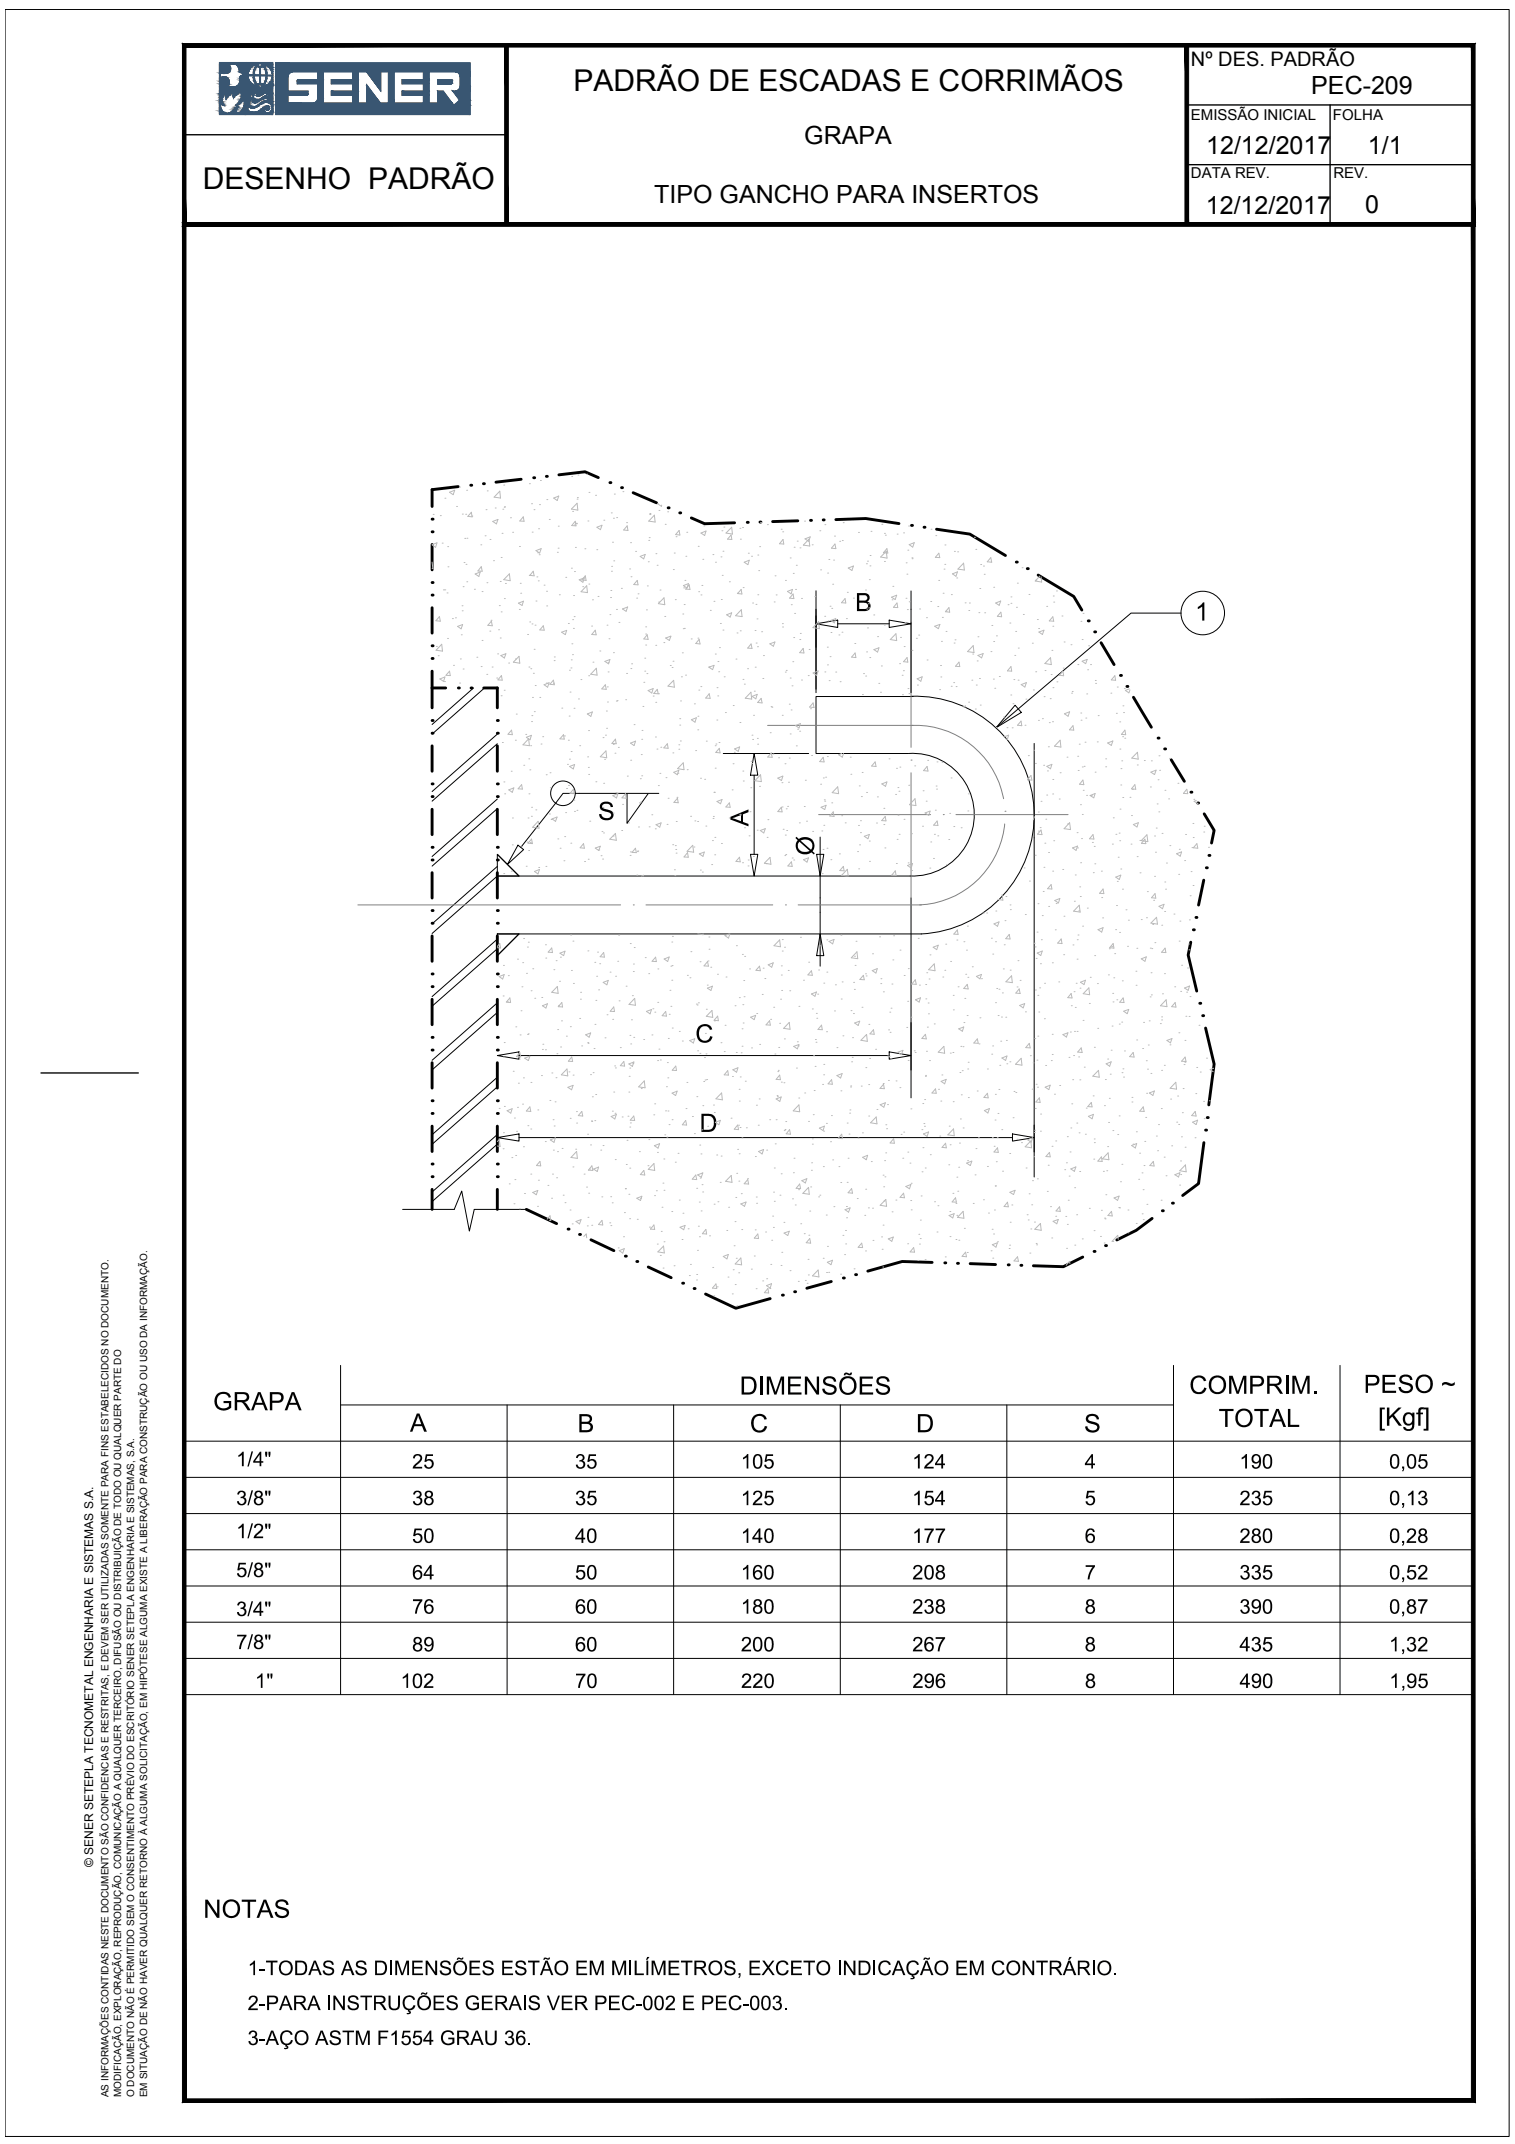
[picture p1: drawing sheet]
<svg xmlns="http://www.w3.org/2000/svg" width="210mm" height="297mm" viewBox="0 0 210 297" stroke-linecap="round" stroke-linejoin="round" font-family="sans-serif">
<defs><g id="words">
<g font-size="4.2">
<text x="79.4" y="12.6">PADRÃO DE ESCADAS E CORRIMÃOS</text>
<text x="28.1" y="26.2">DESENHO PADRÃO</text>
</g>
<g font-size="3.9" fill="#bababa">
<text x="118.5" y="84.7">B</text>
<text x="82.9" y="113.6">S</text>
<text x="103.7" y="114.5" transform="rotate(-90 103.7 114.5)">A</text>
<text x="112.8" y="118.5" transform="rotate(-90 112.8 118.5)">Ø</text>
<text x="96.3" y="144.4">C</text>
<text x="96.9" y="156.8">D</text>
</g>
<g font-size="3.9">
<text x="165.6" y="86">1</text>
<text x="29.5" y="195.4">GRAPA</text>
<text x="102.5" y="193.2">DIMENSÕES</text>
<text x="164.8" y="193.1">COMPRIM.</text>
<text x="168.8" y="197.7">TOTAL</text>
<text x="188.9" y="193">PESO ~</text>
<text x="190.9" y="197.5">[Kgf]</text>
<text x="56.8" y="198.4">A</text>
<text x="80" y="198.4">B</text>
<text x="103.9" y="198.4">C</text>
<text x="126.9" y="198.4">D</text>
<text x="150.2" y="198.4">S</text>
<text x="28.2" y="265.7">NOTAS</text>
</g>
<g font-size="3.5">
<text x="181.7" y="13">PEC-209</text>
<text x="111.4" y="20">GRAPA</text>
<text x="167.1" y="21.4">12/12/2017</text>
<text x="189.5" y="21.4">1/1</text>
<text x="90.6" y="28.2">TIPO GANCHO PARA INSERTOS</text>
<text x="167.1" y="29.6">12/12/2017</text>
<text x="189.1" y="29.6">0</text>
</g>
<g font-size="3.1">
<text x="32.7" y="203.1">1/4&quot;</text>
<text x="57.1" y="203.5">25</text>
<text x="79.7" y="203.5">35</text>
<text x="102.6" y="203.5">105</text>
<text x="126.4" y="203.5">124</text>
<text x="150.3" y="203.5">4</text>
<text x="171.7" y="203.5">190</text>
<text x="192.5" y="203.5">0,05</text>
<text x="32.7" y="208.5">3/8&quot;</text>
<text x="57.1" y="208.5">38</text>
<text x="79.7" y="208.5">35</text>
<text x="102.6" y="208.5">125</text>
<text x="126.4" y="208.5">154</text>
<text x="150.3" y="208.5">5</text>
<text x="171.7" y="208.5">235</text>
<text x="192.5" y="208.5">0,13</text>
<text x="32.7" y="213.1">1/2&quot;</text>
<text x="57.1" y="213.8">50</text>
<text x="79.7" y="213.8">40</text>
<text x="102.6" y="213.8">140</text>
<text x="126.4" y="213.8">177</text>
<text x="150.3" y="213.8">6</text>
<text x="171.7" y="213.8">280</text>
<text x="192.5" y="213.8">0,28</text>
<text x="32.7" y="218.5">5/8&quot;</text>
<text x="57.1" y="218.8">64</text>
<text x="79.7" y="218.8">50</text>
<text x="102.6" y="218.8">160</text>
<text x="126.4" y="218.8">208</text>
<text x="150.3" y="218.8">7</text>
<text x="171.7" y="218.8">335</text>
<text x="192.5" y="218.8">0,52</text>
<text x="32.7" y="223.9">3/4&quot;</text>
<text x="57.1" y="223.6">76</text>
<text x="79.7" y="223.6">60</text>
<text x="102.6" y="223.6">180</text>
<text x="126.4" y="223.6">238</text>
<text x="150.3" y="223.6">8</text>
<text x="171.7" y="223.6">390</text>
<text x="192.5" y="223.6">0,87</text>
<text x="32.7" y="228.5">7/8&quot;</text>
<text x="35.3" y="233.8">1&quot;</text>
<text x="55.5" y="233.8">102</text>
<text x="57.1" y="228.8">89</text>
<text x="79.7" y="228.8">60</text>
<text x="79.7" y="233.8">70</text>
<text x="102.6" y="228.8">200</text>
<text x="102.7" y="233.8">220</text>
<text x="126.4" y="228.8">267</text>
<text x="126.4" y="233.8">296</text>
<text x="150.3" y="228.8">8</text>
<text x="150.3" y="233.8">8</text>
<text x="171.7" y="228.8">435</text>
<text x="171.8" y="233.8">490</text>
<text x="192.5" y="228.8">1,32</text>
<text x="192.5" y="233.8">1,95</text>
<text x="34.3" y="273.6">1-TODAS AS DIMENSÕES ESTÃO EM MILÍMETROS, EXCETO INDICAÇÃO EM CONTRÁRIO.</text>
<text x="34.3" y="278.5">2-PARA INSTRUÇÕES GERAIS VER PEC-002 E PEC-003.</text>
<text x="34.3" y="283.3">3-AÇO ASTM F1554 GRAU 36.</text>
</g>
<text font-size="2.8" x="165" y="9.2">Nº DES. PADRÃO</text>
<g font-size="2.1">
<text x="165" y="16.7">EMISSÃO INICIAL</text>
<text x="184.7" y="16.6">FOLHA</text>
<text x="165" y="24.7">DATA REV.</text>
<text x="184.7" y="24.6">REV.</text>
</g>
<text font-size="1.7" x="12.9" y="258.7" transform="rotate(-90 12.9 258.7)">© SENER SETEPLA TECNOMETAL ENGENHARIA E SISTEMAS S.A.</text>
<g font-size="1.4">
<text x="15" y="290.6" transform="rotate(-90 15 290.6)">AS INFORMAÇÕES CONTIDAS NESTE DOCUMENTO SÃO CONFIDENCIAS E RESTRITAS, E DEVEM SER UTILIZADAS SOMENTE PARA FINS ESTABELECIDOS NO DOCUMENTO.</text>
<text x="16.8" y="290.6" transform="rotate(-90 16.8 290.6)">MODIFICAÇÃO, EXPLORAÇÃO, REPRODUÇÃO, COMUNICAÇÃO A QUALQUER TERCEIRO, DIFUSÃO OU DISTRIBUIÇÃO DE TODO OU QUALQUER PARTE DO</text>
<text x="18.6" y="290.6" transform="rotate(-90 18.6 290.6)">O DOCUMENTO NÃO É PERMITIDO SEM O CONSENTIMENTO PRÉVIO DO ESCRITÓRIO SENER SETEPLA ENGENHARIA E SISTEMAS, S.A.</text>
<text x="20.4" y="290.6" transform="rotate(-90 20.4 290.6)">EM SITUAÇÃO DE NÃO HAVER QUALQUER RETORNO À ALGUMA SOLICITAÇÃO, EM HIPÓTESE ALGUMA EXISTE A LIBERAÇÃO PARA CONSTRUÇÃO OU USO DA INFORMAÇÃO.</text>
</g>
</g></defs>
<!-- layer: 0 -->
<g fill="none" stroke="#000" stroke-width=".14">
<path d="M65.6 95.3l-5.7 5.1M67.1 95.3l-7.2 6.4M113.1 86.4l3-.5v1zM113.1 81.9v14.1M116.1 86.4h7.1M123.2 85.9l3 .5-3 .5zM126.2 81.9v14.1M140.6 97.7l.9 1-3.5 2.1zM163.6 84.9h-6.9l-18.7 15.9M68.9 118.4l3 3h-3zM68.9 101.7l-9 8M68.9 110.7l-9 8"/>
<path d="M68.9 103l-9 8M68.9 112l-9 8M68.9 118.4l3 3M71.8 117.1l.7 .6-2.2 2.1zM86.9 110v4.1l2.9-4.1M91.3 109.9h-13.3l-5.8 7.5M100.2 104.4h11.8M104 118.4h1l-.5 3zM104.5 104.4l.5 3h-1zM104.5 107.4v11M113.1 118.4h1l-.5 3zM113.6 116v17.9"/>
<path d="M143.3 103v60.1M68.9 129.4h3l-3 3zM68.9 120l-9 8M68.9 130.1l-9 8M68.9 138.9l-9 8M68.9 121.4l-9 7.9M68.9 131.4l-9 8M71.9 129.4l-3 3M113.6 129.4l.5 3h-1zM126.2 124.4v27.7M68.9 146.2l3-.5v1zM68.9 157.6l3-.5v1z"/>
<path d="M68.9 149.2l-9 8M68.9 158.5l-9 8M68.9 140.3l-9 7.9M68.9 150.6l-9 7.9M68.9 157.2l-9 7.9M71.9 146.2h51.3M71.9 157.6h68.4M123.2 145.7l3 .5-3 .5zM140.3 157.1l3 .5-3 .5zM55.8 167.6h7.1l1.1-2.6 1 5.6 .7-3h7.2M25.5 199.7h178.6M47.2 189.2v45.6"/>
<path d="M47.2 194.6h115.4M70.3 194.6v40.2M93.3 194.6v40.2M116.4 194.6v40.2M139.5 194.6v40.2M162.6 189.2v45.6M185.7 189.2v45.6M25.5 219.7h178.6M25.5 214.7h178.6M25.5 209.7h178.6M25.5 204.7h178.6M25.5 234.8h178.6"/>
<path d="M25.5 229.8h178.6M25.5 224.7h178.6"/>
<circle cx="166.6" cy="84.9" r="3"/>
<circle cx="78" cy="109.9" r="1.7"/>
</g>
<!-- layer: LIN015 -->
<g fill="none" stroke="#000" stroke-width=".4">
<path d="M59.9 75.4v3.6M63.5 67.4l-3.6 .4v2.4M72.2 66.4l-3.5 .4M77.4 65.8l3.7-.4 1.8 .8M87.7 68.3l3.3 1.4M95.8 71.8l1.8 .8 4.2-.2M110.5 72.2l-3.5 .1M115.8 72l4.2-.2 4.6 .7M129.8 73.3l4.6 .7 4.9 3M143.8 79.7l5 2.9 1.1 1.9M59.9 84.2v3.5M59.9 93v5.1"/>
<path d="M59.9 95.3h1.9M67 95.3h1.9v2.8M152.6 89l1.8 3.1M157 96.6l2.5 4.2M59.9 103.3v3.5M59.9 112.1v3.5M68.9 103.3v3.5M68.9 112.1v3.5M162.3 105.3l1.8 2.9M166.8 112.8l1.4 2.2-.3 1.8M59.9 120.9v3.5M59.9 129.7v3.5"/>
<path d="M59.9 138.5v3.5M68.9 120.9v3.5M68.9 129.7v3.5M68.9 138.5v3.5M165 130.5l-.4 1.8 1.2 5M166.8 121.9l-.7 3.5M59.9 147.2v3.5M59.9 156v3.5M68.9 147.2v3.5M68.9 156v3.5M166.8 158.3l-.7 5.7-2.2 1.6M167 142.4l1.2 5-.7 5.7"/>
<path d="M59.9 164.8v2.8M68.9 164.8v2.8M72.9 167.6l4.2 1.9M81.9 171.8l3.2 1.5M89.8 175.5l3.2 1.5M97.8 179.3l4.1 2 4.8-1.4M115.2 177.5l-3.4 1M129.1 174.9l-4.1-.1-4.8 1.3M134.4 175.1l3.5 .1M150 174.2l-2.7 1.3-4.1-.1M159.6 168.8l-2.2 1.7-2.7 1.3"/>
</g>
<g fill="#000">
<circle cx="59.9" cy="73.7" r=".2"/>
<circle cx="59.9" cy="71.9" r=".2"/>
<circle cx="65.2" cy="67.2" r=".2"/>
<circle cx="67" cy="67" r=".2"/>
<circle cx="73.9" cy="66.2" r=".2"/>
<circle cx="75.7" cy="66" r=".2"/>
<circle cx="84.5" cy="66.9" r=".2"/>
<circle cx="86.1" cy="67.6" r=".2"/>
<circle cx="92.6" cy="70.4" r=".2"/>
<circle cx="94.2" cy="71.1" r=".2"/>
<circle cx="103.5" cy="72.4" r=".2"/>
<circle cx="105.3" cy="72.3" r=".2"/>
<circle cx="112.3" cy="72.1" r=".2"/>
<circle cx="114.1" cy="72" r=".2"/>
<circle cx="126.3" cy="72.8" r=".2"/>
<circle cx="128" cy="73" r=".2"/>
<circle cx="140.8" cy="77.9" r=".2"/>
<circle cx="142.3" cy="78.8" r=".2"/>
<circle cx="59.9" cy="99.8" r=".2"/>
<circle cx="59.9" cy="91.2" r=".2"/>
<circle cx="59.9" cy="82.4" r=".2"/>
<circle cx="59.9" cy="80.7" r=".2"/>
<circle cx="59.9" cy="89.5" r=".2"/>
<circle cx="63.5" cy="95.3" r=".2"/>
<circle cx="65.3" cy="95.3" r=".2"/>
<circle cx="68.9" cy="99.8" r=".2"/>
<circle cx="150.8" cy="86" r=".2"/>
<circle cx="151.7" cy="87.5" r=".2"/>
<circle cx="155.2" cy="93.6" r=".2"/>
<circle cx="156.1" cy="95.1" r=".2"/>
<circle cx="59.9" cy="108.6" r=".2"/>
<circle cx="59.9" cy="101.6" r=".2"/>
<circle cx="59.9" cy="110.4" r=".2"/>
<circle cx="59.9" cy="117.4" r=".2"/>
<circle cx="59.9" cy="119.1" r=".2"/>
<circle cx="68.9" cy="117.4" r=".2"/>
<circle cx="68.9" cy="119.1" r=".2"/>
<circle cx="68.9" cy="110.4" r=".2"/>
<circle cx="68.9" cy="108.6" r=".2"/>
<circle cx="68.9" cy="101.6" r=".2"/>
<circle cx="160.5" cy="102.3" r=".2"/>
<circle cx="161.4" cy="103.8" r=".2"/>
<circle cx="165" cy="109.7" r=".2"/>
<circle cx="165.9" cy="111.3" r=".2"/>
<circle cx="167.5" cy="118.5" r=".2"/>
<circle cx="59.9" cy="126.2" r=".2"/>
<circle cx="59.9" cy="127.9" r=".2"/>
<circle cx="59.9" cy="134.9" r=".2"/>
<circle cx="59.9" cy="136.7" r=".2"/>
<circle cx="68.9" cy="126.2" r=".2"/>
<circle cx="68.9" cy="134.9" r=".2"/>
<circle cx="68.9" cy="127.9" r=".2"/>
<circle cx="68.9" cy="136.7" r=".2"/>
<circle cx="165.3" cy="128.8" r=".2"/>
<circle cx="165.7" cy="127.1" r=".2"/>
<circle cx="166.2" cy="139" r=".2"/>
<circle cx="167.1" cy="120.2" r=".2"/>
<circle cx="59.9" cy="152.5" r=".2"/>
<circle cx="59.9" cy="143.7" r=".2"/>
<circle cx="59.9" cy="145.5" r=".2"/>
<circle cx="59.9" cy="154.3" r=".2"/>
<circle cx="68.9" cy="152.5" r=".2"/>
<circle cx="68.9" cy="145.5" r=".2"/>
<circle cx="68.9" cy="154.3" r=".2"/>
<circle cx="68.9" cy="143.7" r=".2"/>
<circle cx="166.6" cy="140.7" r=".2"/>
<circle cx="167" cy="156.6" r=".2"/>
<circle cx="167.3" cy="154.8" r=".2"/>
<circle cx="59.9" cy="161.3" r=".2"/>
<circle cx="59.9" cy="163" r=".2"/>
<circle cx="68.9" cy="163" r=".2"/>
<circle cx="68.9" cy="161.3" r=".2"/>
<circle cx="78.7" cy="170.3" r=".2"/>
<circle cx="80.3" cy="171" r=".2"/>
<circle cx="86.6" cy="174" r=".2"/>
<circle cx="88.2" cy="174.8" r=".2"/>
<circle cx="94.6" cy="177.8" r=".2"/>
<circle cx="96.2" cy="178.5" r=".2"/>
<circle cx="108.4" cy="179.4" r=".2"/>
<circle cx="110.1" cy="179" r=".2"/>
<circle cx="116.8" cy="177.1" r=".2"/>
<circle cx="118.5" cy="176.6" r=".2"/>
<circle cx="130.9" cy="175" r=".2"/>
<circle cx="132.7" cy="175" r=".2"/>
<circle cx="139.7" cy="175.2" r=".2"/>
<circle cx="141.4" cy="175.3" r=".2"/>
<circle cx="151.6" cy="173.4" r=".2"/>
<circle cx="153.2" cy="172.6" r=".2"/>
<circle cx="161" cy="167.7" r=".2"/>
<circle cx="162.4" cy="166.7" r=".2"/>
</g>
<!-- layer: LIN04C -->
<path d="M126.2 96.5a16.5 16.5 0 0 1 17.1 15.7 16.5 16.5 0 0 1-15.7 17.2M126.5 96.5h-13.4v7.9h12.7M125.9 104.4a8.5 8.5 0 0 1 9.1 8.4 8.5 8.5 0 0 1-8.9 8.6M68.9 129.4h58.8M68.9 121.4h57.3" fill="none" stroke="#000" stroke-width=".14"/>
<!-- layer: LIN015CENTER -->
<g fill="none" stroke="#808080" stroke-width=".14">
<path d="M126.2 86.2v17.3M106.3 100.5h20.2M113.4 112.9h15.5M126.2 105.3h.1M126.2 107.1v17.3M126.4 100.5a12.5 12.5 0 0 1 12.7 10.2M130.7 112.9h.1M132.4 112.9h15.6M139.2 114.2a12.4 12.4 0 0 1-11.8 11.2M139.2 112.4h.1M49.6 125.4h36.4M87.7 125.4h.1"/>
<path d="M89.5 125.4h17.6M108.8 125.4h.1M110.6 125.4h17.1"/>
</g>
<!-- layer: JHATCH -->
<g fill="none" stroke="#bababa" stroke-width=".14">
<path d="M59.9 77.9l.1 .9h-.1M59.9 75.5l.6-.3-.1 .6-.5-.3M60 71.3h.1M61 71.4h.1M61.3 75.2h.1M61.6 69h.1M62 75.7h.1M62.1 78.5h.1M62.3 68.2l.7-.3-.2 .6zM63.3 70.2h.1M63.7 67.5h.1M64.1 71.2h.1"/>
<path d="M64.3 77.9h.1M64.4 74.6h.1M64.5 71.2h.1M64.6 78.2h.1M64.7 67.9h.1M64.7 74.6h.1M65.3 71l.1 .6-.6-.1zM65.4 71.5h.1M65.8 79.5l.7-.3-.2 .7zM66.6 75.5h.1M66.7 78.5l.1 .6h-.6zM67.2 74.2h.1"/>
<path d="M67.3 70.6h.1M67.5 68h.1M67.9 74.7h.1M68.3 72.2l.7-.2-.2 .6zM68.4 77.7h.1M68.6 70.4h.1M69.2 68.1l.1 .9-.8-.1zM69.4 77.2h.1M69.6 73.9h.1M69.7 70.5h.1M69.8 67.2h.1M69.9 70.3h.1"/>
<path d="M69.9 70.2h.1M70.6 79.5l.1 1-.9-.2zM70.7 71.7h.1M71 73.7h.1M72 75.7h.1M72.5 71.6l.1 .6h-.6zM73.3 79.7h.1M73.3 67h.1M73.6 69.8h.1M73.7 73.7h.1M73.9 79.1l.1 .7-.6-.1zM74 70.6h.1"/>
<path d="M74.3 76.3l.7-.3-.2 .6zM74.4 79.9h.1M74.5 76.6h.1M74.6 73.3h.1M74.7 76.9h.1M74.7 69.9h.1M74.9 66.6h.1M75.8 69.2h.1M76.1 72h.1M76.7 69l.7-.3-.2 .6zM77.2 76.5h.1M77.3 75.9h.1"/>
<path d="M77.4 72.9h.1M78.4 80h.1M79.2 78.7h.1M79.2 66h.1M79.3 70.8h.1M79.6 79.2h.1M79.6 72.7h.1M79.7 72.2l.1 .7-.6-.1zM79.7 75.8h.1M79.8 72.5h.1M79.9 72.6h.1M80 69.2h.1"/>
<path d="M80 69.7l.1 1-.9-.2zM80 68.9h.1M80.1 65.8h.1M81 76h.1M81.1 79.8l.1 .6-.6-.1zM81.3 65.7h.1M81.5 72.2h.1M81.6 68.2h.1M82.5 68.6h.1M82.7 76.2h.1M82.7 73l.7-.2-.2 .6zM83.7 72.1h.1"/>
<path d="M84.7 71.1h.1M84.7 79.1h.1M84.7 78.5h.1M84.9 75.1h.1M85 71.8h.1M85 77.7h.1M85.1 68.5h.1M85.4 71.7h.1M86.3 68.1h.1M86.8 72.4h.1M86.9 72.9l.1 .6-.6-.1zM87.2 78.8h.1"/>
<path d="M87.4 75.2h.1M87.4 79.9h.1M88.1 76.4h.1M88.7 77.1l.7-.3-.2 .6zM89.8 77.8h.1M89.9 74.9h.1M89.9 74.5h.1M90 71.2h.1M90.1 71.1h.1M90.1 71.3h.1M90.7 71.4l.1 .9-.9-.1zM90.9 76.7h.1"/>
<path d="M91 78.3h.1M91.2 69.8h-.1l.5 .3 .1-.1M91.3 70.7h.1M92.2 72.6h.1M92.5 70.9h.1M93.3 78.9h.1M93.4 76.6h.1M93.7 74.4h.1M94.1 73.5l.1 .6h-.6zM95 77.1h.1M95.2 73.7h.1M96.7 75.7h.1"/>
<path d="M97.1 73.9l.7-.3-.2 .6zM97.4 77.5h.1M97.5 72.9h.1M98.8 76.8h.1M99.1 77.9h.1M99.9 77.2h.1M100 73.5h.1M100.1 79.7h.1M100.2 76.4h.1M100.3 73h.1M101.3 74.1l.1 .6h-.6zM101.4 73l.1 1-.9-.1z"/>
<path d="M102.5 73.2h.1M102.6 74.7h.1M102.9 73.1h.1M103.1 77.9l.7-.3-.2 .6zM103.7 76.6h.1M104.1 77.1h.1M105 76.9h.1M105.1 79.1h.1M105.2 75.7h.1M105.4 72.4h.1M106.3 72.7h.1M107.4 79.8h.1"/>
<path d="M108.2 73.3h.1M108.4 73.7h.1M108.5 74.7l.1 .7-.6-.1zM109.5 77.3h.1M109.9 79.4h.1M110 75.8h.1M110.3 78.3h.1M110.5 75h.1M110.8 75.9h.1M111.5 72.2h.1M111.5 74.7l.8-.3-.3 .6zM112.1 74.7l.1 .9-.9-.1z"/>
<path d="M112.5 75.5h.1M113.6 73.5h.1M113.7 79h.1M114.3 72.7h.1M114.7 79.4h.1M114.8 77.5h.1M115.5 77.6h.1M115.6 74.3h.1M115.7 75.4l.1 .6-.6-.1zM116.3 75h.1M116.7 74.9h.1M116.8 72.4h.1"/>
<path d="M117.5 78.7l.7-.3-.2 .6zM118.9 73.8h.1M120 78.1h.1M120.2 77.7h.1M120.5 78.4h.1M120.6 77h.1M120.7 73.6h.1M122.2 72.6h.1M122.5 77.8h.1M122.5 73.9h.1M122.7 74.1h.1M122.8 76.4l.1 .9-.9-.1z"/>
<path d="M122.9 76l.1 .6h-.6zM124.3 74h.1M125.2 73.8h.1M125.5 78h.1M125.7 79.5h.1M125.8 76.2h.1M125.9 72.9h.1M126 75.5l.7-.3-.2 .6zM126.4 77.3h.1M126.4 77.4h.1M129 73.3h.1M129.7 74.2h.1"/>
<path d="M130.1 76.6l.1 .7-.6-.1zM130.8 78.8h.1M130.9 78.2h.1M130.9 75.5h.1M132 79.5l.7-.3-.3 .6zM132.2 76.4h.1M132.7 76.5h.1M133.5 78l.1 1-.9-.2zM135 74.4h.1M135.2 76.1h.1M135.9 78.2h.1M136.3 78.4h.1"/>
<path d="M136.4 79.6h.1M137.3 77.3l.1 .6-.6-.1zM141.6 78.7h.1M144.1 79.8l-.7 .7 .9 .1-.1-.7M60.5 89.6h.1M60.7 90.8h.1M60.9 85.4l.1 .7-.6-.1zM60.9 94.1l.7-.3-.1 .6zM61.2 89.3l.1 .9-.9-.1zM61.4 81.7h.1M61.6 94.4h.1M61.6 81.7h.1"/>
<path d="M61.9 82.1h.1M62 88.5h.1M62.3 93l.1 .6h-.6zM62.7 85.7h.1M62.8 92.2h.1M63.1 85.6h.1M63.4 86.8l.7-.3-.2 .6zM63.7 94.6h.1M63.8 91.3h.1M63.9 87.9h.1M64 83.9h.1M64 84.6h.1"/>
<path d="M64.2 81.3h.1M64.2 92.7h.1M64.7 80.6h.1M65.7 81.6h.1M66.1 91.1h.1M66.7 92.4h.1M66.8 88.7h.1M66.8 82h.1M67.4 93.4h.1M67.5 80.7h.1M67.9 87.4h.1M68 85.9h.1"/>
<path d="M68.1 86.1l.1 .6-.6-.1zM68.2 92.4h.1M68.8 93.9h.1M68.9 90.6h.1M69.1 87.2h.1M69.2 83.9h.1M69.3 80.6h.1M69.3 88.4h.1M69.4 90.8l.7-.2-.2 .6zM69.4 84.8h.1M69.4 96.4h.1M69.5 93.6l.1 .6h-.6z"/>
<path d="M69.9 95.6h.1M69.9 82.9h.1M70 80.8h.1M70.5 91.9h.1M71.4 91.3h.1M71.5 98.9h.1M71.8 83.6l.7-.3-.2 .6zM71.9 90.9l.1 1-.9-.2zM72 84.4h.1M72.1 80.8h.1M72.1 82.2h.1M73.1 87.9h.1"/>
<path d="M73.3 92.4h.1M73.4 86.2h.1M73.5 92.6h.1M73.6 100h.1M73.7 99.1h.1M73.7 86.4h.1M73.8 96.6h.1M73.9 93.3h.1M74 90h.1M74 98.6h.1M74.1 86.6h.1M74.2 95h.1"/>
<path d="M74.3 83.3h.1M74.6 80.5h.1M74.8 96.6h.1M75.3 86.7l.1 .6h-.6zM75.4 81.1h.1M75.4 94.9l.7-.3-.2 .6zM75.7 94.6h.1M75.7 81.9h.1M75.7 83.9h.1M76.7 94.7h.1M76.7 94.2l.1 .7-.6-.1zM76.8 91.5h.1"/>
<path d="M76.8 91h.1M77.5 82.4h.1M77.8 87.6l.7-.3-.2 .6zM77.8 98.1h.1M78.7 86.4h.1M78.9 99.2h.1M78.9 92.9h.1M79 95.9h.1M79.1 92.5h.1M79.1 91.4h.1M79.2 89.2h.1M79.3 90.7h.1"/>
<path d="M79.3 85.9h.1M79.4 87.1h.1M79.5 82.5h.1M79.5 98.1h.1M79.6 85.4h.1M80.1 96.8h.1M80.2 80.3l.8-.2-.2 .6zM80.5 94.1h.1M80.7 81.3h.1M81.3 81.2l.1 .9-.9-.1zM81.4 98.9l.7-.3-.2 .7zM81.6 93.6h.1"/>
<path d="M81.6 80.9h.1M82 86.7h.1M82.1 83.1h.1M82.2 91.7h.1M82.5 87.3l.1 .6h-.6zM82.6 92.6l.1 .9-.9-.1zM82.9 82.6h.1M83.1 90.2h.1M83.8 91.6l.7-.2-.2 .6zM83.9 94.9l.1 .6-.6-.1zM84 98.5h.1M84.1 86.6h.1"/>
<path d="M84.1 95.2h.1M84.2 97.3h.1M84.3 91.8h.1M84.3 93.1h.1M84.4 88.5h.1M84.5 85.2h.1M84.6 82.8h.1M84.6 81.8h.1M85 90.4h.1M85.4 97.1h.1M85.4 84.4h.1M85.5 97.1h.1"/>
<path d="M85.8 86.2h.1M86.1 81.5h.1M86.2 84.4l.8-.3-.3 .6zM86.7 96.9h.1M86.8 93.3h.1M87.4 92.6h.1M87.5 92h.1M88.2 82.9h.1M88.3 80.4l.1 .6h-.6zM88.4 82.3h.1M89.1 97.9h.1M89.2 94.5h.1"/>
<path d="M89.3 91.2h.1M89.3 93h.1M89.5 87.8h.1M89.5 89.4h.1M89.5 86.8h.1M89.6 84.5h.1M89.6 93.3h.1M89.7 87.9l.1 .7-.6-.1zM89.7 81.2h.1M89.8 95.7l.7-.3-.2 .6zM90.5 96.4h.1M90.9 97.3h.1"/>
<path d="M90.9 89.4h.1M91.1 95.5l.1 .6h-.6zM91.2 96.1h.1M91.3 83.4h.1M91.4 81.7h.1M92 89h.1M92 82.8l.1 1-.9-.2zM92.1 85.4h.1M92.2 88.4l.7-.3-.2 .6zM92.9 92.2h.1M93.1 92.5h.1M93.2 91.6h.1"/>
<path d="M93.3 94.3l.1 .9-.9-.1zM93.6 83.1h.1M94.2 99.6h.1M94.3 97.1h.1M94.4 93.8h.1M94.5 90.4h.1M94.6 85.1h.1M94.7 87.1h.1M94.7 81.1l.7-.2-.2 .6zM94.7 81.4h.1M94.8 83.8h.1M94.8 87.1h.1"/>
<path d="M94.9 80.4h.1M95 93.5h.1M95.5 81l.1 .7-.6-.1zM95.8 88.5h.1M95.8 99.7l.7-.3-.2 .7zM96.2 97.5h.1M96.7 99.2h.1M96.7 88.4h.1M96.8 82h.1M96.8 95.6h.1M96.9 88.6l.1 .6h-.6zM97.1 95.1h.1"/>
<path d="M97.1 82.4h.1M97.2 81.1h.1M98.2 92.4h.1M98.2 92.4l.7-.2-.2 .6zM98.3 96.1l.1 .7-.6-.1zM98.4 84.6h.1M98.9 83.3h.1M99.1 90.6h.1M99.3 99.8h.1M99.3 95.3h.1M99.4 96.4h.1M99.5 91.7h.1"/>
<path d="M99.6 93.1h.1M99.7 89.7h.1M99.8 86.4h.1M99.9 83.1h.1M100.2 87.3h.1M100.3 93.8h.1M100.5 98.7h.1M100.7 85.2l.7-.3-.2 .6zM101.1 80.6h.1M101.6 97.7h.1M102 91.3h.1M102.1 87.7h.1"/>
<path d="M102.2 82.2h.1M102.6 87.4h.1M102.7 81.7l.1 .6-.6-.1zM102.7 84.5l.1 .9-.9-.1zM102.9 94.1h.1M103 81.4h.1M103.1 94.8h.1M103.6 92.6h.1M104 95.9l.1 1-.8-.2zM104.1 89.2l.1 .6h-.6zM104.2 96.5l.7-.3-.2 .6zM104.3 83.5h.1"/>
<path d="M104.4 99.1h.1M104.5 95.8h.1M104.6 87.4h.1M104.6 92.4h.1M104.7 83.7h.1M104.8 89.1h.1M104.9 85.7h.1M105 89.6h.1M105 82.4h.1M105.5 96.8l.1 .6-.6-.1zM105.5 87.5h.1M105.7 94h.1"/>
<path d="M105.8 90.8h.1M106.7 89.2l.7-.3-.2 .6zM106.8 97.9h.1M106.9 98h.1M107.3 83.4h.1M107.5 82.4h.1M108.4 99.1h.1M108.4 86.4h.1M108.4 86.9h.1M108.8 93.1h.1M108.8 80.4h.1M108.9 92.9h.1"/>
<path d="M109.1 81.9l.7-.2-.2 .6zM109.4 97.6h.1M109.5 93.9h.1M109.6 98.4h.1M109.6 83.8h.1M109.7 95h.1M109.8 91.7h.1M109.9 82.3l.1 .6h-.6zM110 88.3h.1M110.1 85h.1M110.2 81.7h.1M110.8 88.6h.1"/>
<path d="M110.9 87.8h.1M111 82.9h.1M111 94.2h.1M111.3 89.8l.1 .7-.6-.1zM112 93.6h.1M112.1 90h.1M112.3 98.2h.1M112.7 97.4l.1 .6h-.6zM112.7 93.2l.7-.2-.3 .6zM112.9 82.7h.1M113.4 86.1l.1 1-.9-.1zM114.3 85.4h.1"/>
<path d="M114.3 93.1h.1M114.6 89.7h.1M114.6 92.1h.1M114.8 86h.1M114.9 94.3h.1M115 91h.1M115 84h.1M115.1 86l.7-.3-.2 .6zM115.1 87.6h.1M115.2 84.3h.1M115.4 80.9h.1M115.8 93.1h.1"/>
<path d="M116.2 88h.1M116.4 94.4h.1M116.7 87.6h.1M117.1 82.9l.1 .6h-.6zM117.3 85.7h.1M118.4 89.2h.1M118.5 90.5l.1 .6-.6-.1zM119.5 96.2h.1M119.6 93.3h.1M119.9 93.7h.1M120.1 90.3h.1M120.2 87h.1"/>
<path d="M120.4 80.3h.1M120.5 91.1h.1M121.1 90l.7-.3-.2 .6zM121.6 88.2h.1M121.8 94.7h.1M122 95.9h.1M122.1 92.3h.1M122.5 86.6h.1M123.6 83.1h.1M123.7 81.2h.1M124 83.1l-.5-.4 .7-.2-.2 .6M124.1 87.8l.1 1-.9-.2z"/>
<path d="M124.3 83.5l.1 .7-.6-.1zM124.6 91.9h.1M124.8 88.3h.1M125 93.6h.1M125 96.2h.1M125.2 92.9h.1M125.3 89.6h.1M125.4 86.2h.1M125.5 82.9h.1M125.7 91.1l.1 .6h-.6zM125.7 84.5h.1M125.8 95.4h.1"/>
<path d="M125.9 96.1h.1M126 83.4h.1M126.4 90.1h.1M127 88.4h.1M127.1 94l.7-.2-.2 .6zM127.1 94.9h.1M127.3 88h.1M127.4 84.4h.1M128.4 85.6h.1M128.4 91.4h.1M129 83.3h.1M129.5 86.8l.7-.3-.2 .6z"/>
<path d="M129.9 84h.1M130.1 80.4h.1M130.2 95.5h.1M130.3 92.2h.1M130.4 93.8h.1M130.4 88.9h.1M130.6 85.5h.1M130.7 82.2h.1M131.1 87.5h.1M131.1 84.7h.1M131.5 84.2l.1 .6h-.6zM131.8 95.1h.1"/>
<path d="M131.8 82.4h.1M132.1 94.6h.1M132.2 89.1h.1M132.3 88.6h.1M132.5 95.1h.1M132.6 80.1h.1M132.9 91.7l.1 .7-.6-.1zM133.5 97.9l.3-.1-.1 .2M133.7 83.5h.1M134.2 97.3h.1M134.2 84.6h.1M134.3 83.5h.1"/>
<path d="M134.6 94.2h.1M134.8 90.6h.1M134.8 89.5l.1 .9-.8-.1zM135.1 98.2h.1M135.3 94.9h.1M135.4 91.6h.1M135.5 88.2h.1M135.5 90.8l.7-.2-.2 .5zM135.6 84.9h.1M135.7 94h.1M135.7 81.5h.1M135.8 97.7h.1"/>
<path d="M136.4 84.9h.1M137.3 90.3h.1M137.4 86.7h.1M137.6 94.1h.1M137.7 88.9h.1M137.7 81.4h.1M137.8 95.4h.1M138 83.5l.6-.2-.2 .6zM138.1 88.1h.1M138.5 93.7h.1M138.7 84.8l.1 .6h-.6zM139.1 99.3h.1"/>
<path d="M139.7 83.8h.1M139.9 86.3h.1M140 96.3h.1M140.1 82.7h.1M140.1 83.6h.1M140.1 92.4l.1 .6-.6-.1zM140.3 97.5h.1M140.5 94.1h.1M140.6 90.8h.1M140.7 87.5h.1M140.8 84.1h.1M141 80.8h.1"/>
<path d="M141.1 94.2h.1M141.1 89.8h.1M141.5 99.9l.1 .6h-.6zM141.5 94.8l.7-.2-.2 .6zM141.8 85.1h.1M142.1 96.9h.1M142.6 82.4h.1M143 89.1h.1M143.2 95.6h.1M143.5 93.1h.1M143.5 80.4h.1M143.7 85.8h.1"/>
<path d="M143.9 99.8h.1M143.9 87.1h.1M143.9 87.6l.7-.3-.2 .6zM144.4 99.6h.1M144.7 96.5h.1M144.8 92.9h.1M145 84h.1M145.5 96.8h.1M145.5 91.1l.2 1-.9-.2zM145.6 93.5h.1M145.7 90.1h.1M145.8 100h.1"/>
<path d="M145.9 86.8h.1M145.9 85.4l.1 .7-.6-.1zM145.9 95.3h.1M145.9 82.6h.1M146 83.4h.1M146.4 81.9h.1M146.4 94.5h.1M147.1 85.3h.1M147.3 93l.1 .6h-.6zM147.3 92.6h.1M147.4 88.9h.1M147.5 98.9l.7-.3-.2 .6z"/>
<path d="M148.4 89.3h.1M148.5 96h.1M148.6 95.8h.1M149.3 92.1h.1M149.7 98.8h.1M149.8 86.1h.1M149.8 99.8h.1M149.9 88.6h.1M149.9 91.6l.7-.2-.2 .5zM150.1 85h.1M150.4 99.5h.1M150.6 96.1h.1"/>
<path d="M150.7 92.8h.1M150.8 89.5h.1M151.1 92.1h.1M151.8 94.3h.1M151.8 94.7h.1M152.2 99.1h.1M153.9 96h.1M154.5 93.6l.1 .7-.6-.1zM154.7 98.8h.1M154.8 95.2h.1M155.6 97.8h.1M155.7 98.7h.1"/>
<path d="M155.8 95.4h.1M156.5 95.4l-.6 .3 .5 .3 .2-.4M69.6 102.9h.1M69.8 108.3h.1M69.9 110h.1M70.5 109.4l.7-.2-.2 .6zM70.8 106.8h.1M70.9 101.2l.1 .6-.6-.1zM71 117.1h.1M71 113.3h.1M71.4 102.6h.1M72.2 117.3h.1"/>
<path d="M72.3 108.7l.1 .6h-.6zM72.6 106h.1M72.8 101.7h.1M72.9 102.2l.7-.3-.2 .6zM73 116.7h.1M73.2 113.3h.1M73.2 117.8h.1M73.2 102.4l.1 .9-.8-.1zM73.3 105.1h.1M73.3 110h.1M73.4 106.7h.1M73.5 116.7h.1"/>
<path d="M73.5 103.3h.1M73.6 113.1h.1M73.6 111.8h.1M73.6 116.2l.2 .7-.6-.1zM74.2 112.2h.1M74.6 113.8l.1 .9-.9-.1zM75 103.1h.1M75.2 102.1h.1M75.7 107.3h.1M76.1 112.8h.1M76.2 107.1h.1M76.2 109.1h.1"/>
<path d="M76.4 113.5h.1M76.5 113.5l.7-.3-.2 .6zM77.3 116.2h.1M77.6 117.5h.1M78.1 101.8l.1 .6h-.6zM78.1 119.3h.1M78.2 102h.1M78.2 115.9h.1M78.4 112.6h.1M78.5 109.2h.1M78.6 105.9h.1M78.7 102.6h.1"/>
<path d="M78.8 108.8h.1M78.9 105.2h.1M78.9 106.2l.7-.3-.2 .6zM79.1 116.8h.1M79.1 104.1h.1M79.5 109.3l.1 .7-.6-.1zM79.5 110.8h.1M79.6 112.4h.1M79.9 112.3h.1M80.3 103.3h.1M80.8 116.9l.2 .6h-.6zM81 119.4h.1"/>
<path d="M81.4 104.9h.1M81.5 119h.1M81.5 106.3h.1M81.5 101.2h.1M81.6 107.3h.1M82.5 117.5l.7-.3-.2 .6zM82.6 108.3h.1M83 117.8h.1M83.3 118.6h.1M83.4 115.2h.1M83.5 119h.1M83.6 102.2h.1"/>
<path d="M83.6 115.4h.1M83.6 108.5h.1M83.8 105.2h.1M83.9 101.9h.1M84 104l.1 1-.9-.2zM84 100.9h.1M84.9 115.8h.1M85 103.1h.1M85.2 104.4h.1M85.3 102.4l.1 .6h-.6zM85.3 115.5l.1 .9-.9-.1zM85.7 103.5h.1"/>
<path d="M86.1 115.1h.1M86.7 110l.1 .6-.6-.1zM86.9 107.5h.1M87.1 114h.1M87.3 118.5h.1M87.3 118h.1M87.4 103l.7-.3-.3 .6zM87.4 105.3h.1M87.8 100.4h.1M88 117.5l.2 .6h-.6zM88.3 118h.1M88.4 117.9h.1"/>
<path d="M88.5 114.6h.1M88.6 111.2h.1M88.7 107.9h.1M88.8 111.1h.1M88.8 104.5h.1M88.9 107.5h.1M88.9 102.4h.1M88.9 101.2h.1M89.9 114.6h.1M90.3 112.9h.1M90.8 114.8h.1M90.8 102.1h.1"/>
<path d="M90.9 114.3l.7-.3-.2 .6zM91 103.8h.1M91.2 108.8h.1M91.4 107.1h.1M91.6 103.5h.1M92.3 107.7h.1M92.4 114.2h.1M92.5 103l.1 .7-.6-.1zM92.6 110.6h.1M93.2 117h.1M93.2 104.3h.1M93.4 107l.7-.3-.3 .6z"/>
<path d="M93.6 117.2h.1M93.6 117.7h.1M93.7 118.2h.1M93.7 113.8h.1M93.8 110.5h.1M93.9 110.6l.1 .6h-.6zM93.9 107.1h.1M94.1 103.8h.1M94.1 103.2h.1M94.2 100.5h.1M94.3 102.7h.1M94.7 105.7l.1 .9-.9-.1z"/>
<path d="M95.2 106.6h.1M95.3 118.1l.1 .7-.6-.1zM95.7 113.1h.1M96 117.1l.1 1-.9-.2zM96.1 117.3h.1M96.3 113.7h.1M96.4 104h.1M96.7 113.8h.1M96.7 101.1h.1M96.9 118.3l.7-.3-.2 .6zM97.1 107.8h.1M97.6 108h.1"/>
<path d="M97.8 114.4h.1M97.9 102.7h.1M98.6 119.8h.1M98.7 116.5h.1M98.8 113.4h.1M98.8 113.1h.1M98.9 109.8h.1M99 109.8h.1M99 118.4h.1M99 116h.1M99.1 106.4h.1M99.1 103.3h.1"/>
<path d="M99.2 103.1h.1M99.6 102.9h.1M99.7 103.7l.1 .6-.6-.1zM100 116.9h.1M100 110.8l-.7 .2 .5 .4M101.4 109.4h.1M101.6 105.8h.1M101.7 104.2h.1M101.8 103.8l.7-.3-.2 .6zM102.5 118.8l.1 .6-.6-.1zM102.5 100.1h.1M102.9 119.5h.1"/>
<path d="M102.9 106.8h.1M103 108.2h.1M103.6 120h.1M103.7 119.1h.1M104 109.1h.1M104.1 105.5h.1M104.1 105.8h.1M104.2 101.9h.1M104.3 102.4h.1M104.4 118.7h.1M104.9 102.3h.1M105 103.1h.1"/>
<path d="M105.2 108.9h.1M105.3 115.1l.7-.3-.2 .6zM105.4 107.3l.1 1-.9-.1zM106.2 119.7h.1M106.3 116h.1M106.4 113.6h.1M106.7 118.8l.1 .9-.9-.1zM106.7 101.5h.1M106.9 104.3l.1 .6h-.6zM107.1 104.5h.1M107.8 107.8l.7-.3-.2 .6zM107.9 105h.1"/>
<path d="M108.3 111.8l.1 .7-.6-.1zM108.3 108.4h.1M108.4 111.8h.1M108.8 105.8h.1M108.9 112.1h.1M109.1 111.7h.1M109.2 108.4h.1M109.4 105h.1M109.5 101.7h.1M109.7 119.4l.1 .6h-.6zM110.2 100.5l.7-.3-.2 .7zM110.3 103.3h.1"/>
<path d="M110.5 101h.1M110.8 114h.1M110.8 101.3h.1M111.4 111.7h.1M111.6 108.1h.1M111.7 113.8h.1M112.4 104.7h.1M113.7 108.6h.1M113.8 111.8l.7-.2-.2 .6zM114.1 104.9l.1 .7-.6-.1zM114.1 107.8h.1M114.2 110.8h.1"/>
<path d="M114.3 111h.1M114.4 107.7h.1M114.6 117.5h.1M114.6 104.8h.1M115.1 119.1h.1M115.2 111.2h.1M115.5 112.5l.1 .6h-.6zM116.1 109l.1 1-.9-.2zM116.3 118.3h.1M116.6 113h.1M116.6 104.4l-.4 .2 .5 .3 .2-.5M117.1 114h.1"/>
<path d="M117.8 104.9h.1M117.9 107.3h.1M118.8 118h.1M118.9 114.4h.1M119 108.9h.1M119.1 117.1h.1M119.2 113.7h.1M119.2 115.4h.1M119.3 110.4h.1M119.5 107h.1M119.7 115.9l.7-.3-.1 .6zM120.1 109.8h.1"/>
<path d="M120.4 116.5h.1M120.5 119.3h.1M121.2 105.6l.2 .6-.6-.1zM121.4 114h.1M121.6 110.4h.1M122.2 108.6l.7-.3-.2 .6zM122.5 114.2h.1M122.5 112h.1M122.6 117.5h.1M122.6 113.1l.2 .6h-.6zM123.2 105.1h.1M124.1 110.1h.1"/>
<path d="M124.2 119.6h.1M124.2 106.4h.1M124.3 116.3h.1M124.4 109.1h.1M124.4 112.9h.1M124.6 109.6h.1M124.6 115.6h.1M124.7 106.3h.1M125.3 113.5h.1M125.8 119.5h.1M125.9 108.8h.1M126.3 115.5h.1"/>
<path d="M126.7 106.1h.1M126.8 110.7l.1 .9-.9-.1zM127.8 114.5h.1M127.9 109.6h.1M128.2 112.6l.7-.2-.2 .6zM128.3 111h.1M128.4 106.2l.2 .6h-.6zM128.5 105.3h.1M129 116.6h.1M129.3 118.9h.1M129.5 115.6h.1M129.6 112.2h.1"/>
<path d="M129.7 108.9h.1M129.8 109.3h.1M129.8 105.6h.1M129.8 113.7l.1 .7-.5-.1zM129.9 115.8h.1M130.5 105.6h.1M131.2 119.8h.1M131.5 116.3h.1M131.6 112.7h.1M131.8 107.8h.1M132.2 114.5h.1M133.2 114.7h.1"/>
<path d="M134.1 112.4h.1M134.2 110h.1M138 100.8h.1M139.2 102.1l.5-.2-.1 .6-.3-.2M139.5 100.8h.1M140.2 100.8h.1M142 100.5h.1M142.5 104.7h.1M142.8 107.4l.2 .7-.6-.1zM143.2 103.9h.1M143.2 113.2h.1l-.1 .4M143.4 118.5h.1"/>
<path d="M143.5 105.8h.1M143.9 112.5h.1M143.9 115.1h.1M144.1 114.7h.1M144.2 111h.1M144.2 115l.2 .6h-.7zM144.6 106h.1M144.8 116.8h.1M144.9 113.5h.1M145 110.2h.1M145 106.2l.7-.3-.2 .6zM145.1 106.8h.1"/>
<path d="M145.3 103.5h.1M145.3 118.1h.1M145.4 100.1h.1M145.8 110h.1M145.9 108h.1M146 116.5h.1M146.8 110.7h.1M146.9 107.1h.1M146.9 102.6l.1 .9-.9-.1zM147.8 104.9h.1M147.9 114.2h.1M148.2 114l.1 .9-.9-.1z"/>
<path d="M148.6 117.5l.7-.3-.2 .6zM148.7 100.5l.1 .7-.6-.1zM149.2 115.4h.1M149.3 117.5h.1M149.3 104.8h.1M149.4 106.7h.1M149.5 103.1h.1M149.7 111.5h.1M149.7 119.5h.1M149.8 116.2h.1M150 112.8h.1M150 106.3h.1"/>
<path d="M150 108.1l.2 .6-.6-.1zM150.1 109.5h.1M150.2 106.2h.1M150.3 102.8h.1M150.5 110.2h.1M151 110.2l.7-.3-.2 .6zM151.2 110.2h.1M151.3 116.7h.1M151.4 115.6l.2 .6h-.7zM151.6 117.3h.1M151.7 119.7h.1M151.7 107h.1"/>
<path d="M152 102.8h.1M153.2 106.2h.1M153.2 105.1h.1M153.5 102.9l.7-.2-.2 .6zM154.1 116.9h.1M154.2 113.3h.1M154.6 115.6h.1M154.9 118.8h.1M155.1 115.4h.1M155.1 100h.1M155.1 116.5h.1M155.2 103.8h.1"/>
<path d="M155.2 112.1h.1M155.3 108.8h.1M155.3 106.5h.1M155.4 105.4h.1M155.5 102.1h.1M155.6 110.5h.1M155.8 102.3h.1M155.9 101.2l.1 .6-.6-.1zM156.6 110.5h.1M156.7 116.9h.1M156.8 113h.1M156.9 109.4h.1"/>
<path d="M157 114.2l.7-.2-.2 .6zM157.2 108.7l.2 .6h-.6zM157.6 118.7h.1M157.6 106h.1M157.6 104.2l.1 1-.9-.2zM157.9 116.4h.1M158.5 105.4h.1M158.6 116.2l-.5 .6 .7 .1-.2-.6M158.9 115.7l.1 .9-.9-.1zM159.4 109h.1M159.5 107l.7-.3-.2 .6zM159.5 105.4h.1"/>
<path d="M160 115.8h.1M160.1 118.1h.1M160.2 114.7h.1M160.3 111.4h.1M160.5 108h.1M160.6 112.5h.1M160.6 104.7h.1M160.7 106.7h.1M161 115.5h.1M161.4 109.5h.1M161.6 119.6h.1M161.9 110.7h.1"/>
<path d="M162 105.1h.1M162.1 117.2h.1M163 118.3l.7-.3-.2 .6zM163.2 108.5h.1M163.4 117.7h.1M164.1 119.2h.1M164.3 115.6h.1M164.4 109.3l.2 .7-.6-.1zM165.1 117.4h.1M165.3 114.1h.1M165.3 116h.1M165.4 110.7h.1"/>
<path d="M165.7 110.9l-.3 .1 .6 .3M165.8 116.9l.2 .6h-.7zM166.8 115.3h.1M166.8 114.5h.1M167.4 117.4h.1M68.9 131.1l.3-.4 .1 .6h-.4M69.2 135.3l.7-.3-.3 .6zM69.7 138h.1M69.8 133.8h.1M69.8 121h.1M70.3 138.8h.1M70.4 135.2h.1"/>
<path d="M70.6 138.3l.1 .6-.5-.1zM70.9 120.7h.1M71.7 132.9h.1M72.3 136.7h.1M72.4 133.4h.1M72.5 130h.1M72.9 120h.1M72.9 134.9h.1M73.1 131.2h.1M73.2 130.5h.1M73.6 137.3h.1M73.8 134.2h.1"/>
<path d="M74 120.7l.7-.2-.2 .6zM74.1 138.3h.1M74.6 120.2h.1M75.1 138.2h.1M75.1 139.3l.7-.2-.2 .6zM75.6 130.9h.1M75.6 132.7h.1M75.6 120h.1M76.4 131.3l.1 .7-.5-.1zM76.7 134.3h.1M77.1 133.1h.1M77.2 136.7l.1 .9-.9-.1z"/>
<path d="M77.4 139.3h.1M77.5 136h.1M77.6 132.1l.7-.3-.2 .6zM77.6 132.6h.1M77.8 138.9l.1 .6h-.5zM79.1 129.5h.1M79.2 134.5h.1M79.4 130.4h.1M79.4 136.2h.1M80.4 138.4h.1M80.4 137.5h.1M81.5 131.7h.1"/>
<path d="M82.4 133.3h.1M82.6 138.6h.1M82.7 135.3h.1M82.8 131.9h.1M82.9 137.1h.1M83.1 133.5h.1M83.6 136.1l.7-.3-.2 .6zM83.6 132l.1 .6-.6-.1zM84.5 134.7h.1M85 139.5l.1 .6h-.6zM85.3 135.3h.1M85.6 133.2h.1"/>
<path d="M85.7 129.6h.1M85.8 138.7h.1M86.7 136.6h.1M87.3 130.7h.1M87.6 137.9h.1M87.7 134.6h.1M87.8 133.6h.1M87.9 131.3h.1M87.9 138.3l.1 1-.8-.2zM88.2 121.2h.1M88.9 121.4l.3-.1-.1 .1M89.4 132.7h.1"/>
<path d="M89.9 134.9h.1M90.5 139.8h.1M90.8 132.6l.1 .6h-.6zM91.1 138.9h.1M91.2 134.2h.1M92 132.9l.7-.3-.2 .6zM92.8 137.2h.1M92.9 133.9h.1M92.9 139.4h.1M93.1 130.5h.1M93.1 135.8h.1M93.1 133.8h.1"/>
<path d="M93.2 129.7h.1M93.4 120.5h.1M93.5 121.3h.1M95.2 135.1h.1M95.6 135.5h.1M95.7 131.8h.1M96.5 139.1h.1M96.6 139.2h.1M96.7 129.4l.7 .1v-.1M96.8 138.9h.1M97 133.2h.1M97 120.5h.1"/>
<path d="M97.3 120.8h.1M97.9 139.8h.1M98 136.5h.1M98 136.9l.7-.3-.2 .6zM98 133.2l.2 .7-.7-.1zM98.1 133.1h.1M98.2 129.8h.1M98.2 131.5h.1M98.5 134h.1M99.4 135h.1M100.6 135.4h.1M101 129.4l-.6 .2 .5 .4 .2-.6"/>
<path d="M101.8 139.3h.1M102 131h.1M102.4 138.2h.1M102.9 132.2h.1M102.9 139.2h.1M103 135.8h.1M103.1 138.1h.1M103.2 132.5h.1M103.9 134.2h.1M105.2 133.9l.2 .6-.7-.1zM105.6 137.8h.1M105.7 134.1h.1"/>
<path d="M106 135.6h.1M106.4 133.7l.7-.3-.2 .6zM107.2 139.6h.1M108 130.2l.1 1-.9-.2zM108.1 138.4h.1M108.3 135.1h.1M108.3 133.8h.1M108.3 137.2h.1M108.4 131.8h.1M108.4 130.2h.1M108.7 131.2h.1M109.2 134.5h.1"/>
<path d="M109.4 137.3h.1M110.7 139.4h.1M110.9 129.9h.1M111.3 135.8h.1M112 133.3h.1M112.4 134.5l.2 .6h-.7zM112.4 137.7l.7-.3-.2 .6zM112.6 139.8h.1M113.3 137.7h.1M113.4 134.4h.1M113.5 131h.1M113.9 121h.1"/>
<path d="M114.1 136.2h.1M114.6 134.7h.1M114.6 130.2h.1M114.9 130.4l.7-.2-.2 .6zM115.7 136.4h.1M116.5 129.6h.1M116.6 138.4h.1M116.7 136h.1M116.8 120l.2 .7-.6-.1zM117.4 121.4l-.8-.1 .8-.9 .1 1M118.3 136.1h.1M118.4 137.1h.1"/>
<path d="M118.4 132.5h.1M118.5 133.8h.1M118.6 130.4h.1M118.7 131.9l.1 .9-.9-.1zM119 120.4h.1M119.4 139.6h.1M119.6 135.1l.1 .6h-.6zM119.9 134.9h.1M120 135.2h.1M120.8 134.5l.7-.3-.1 .6zM120.9 132.1h.1M121.9 129.8h.1"/>
<path d="M122 136.3h.1M122.1 135.6h.1M122.4 137.4h.1M123.5 139.7h.1M123.6 136.3h.1M123.7 133h.1M123.8 129.6h.1M124 120.7l.1 .6-.5-.1zM124.7 131.6h.1M125.3 135.1h.1M125.8 138.7h.1M125.8 134.2h.1"/>
<path d="M126.2 120.2l-.5-.3 .7-.3-.2 .6M126.3 120.6h.1M126.8 135.7l.1 .7-.6-.1zM126.8 138.5l.7-.3-.2 .6zM127.2 130h.1M127.4 136.5h.1M128.3 136.4h.1M128.3 138.4h.1M128.4 134.8h.1M128.6 139h.1M128.7 135.6h.1M128.8 120.3h.1"/>
<path d="M128.8 132.3h.1M129.3 131.2l.7-.2-.2 .6zM129.4 133.5l.1 1-.8-.2zM130.6 135.4h.1M130.9 134.4h.1M131 130.8h.1M131.7 133.2h.1M132.1 137.9h.1M132.1 139.9h.1M132.6 130.2h.1M132.6 128.8l.1 .7-.5-.1zM132.7 136.7h.1"/>
<path d="M133.5 130.5h.1M133.7 138.3h.1M133.8 135h.1M133.9 131.6h.1M134 136.4l.1 .6-.6-.1zM134 128.3h.1M134.1 135.4h.1M134.7 133.9h.1M135.3 135.3l.7-.3-.2 .6zM136 135.6h.1M136.2 126.5h.1M136.7 126.5h.1"/>
<path d="M137.4 130h.1M137.5 132.2h.1M137.7 128l.7-.3-.2 .6zM137.9 130.5h.1M137.9 138.9h.1M138 126.2h.1M138.1 136.9h.1M138.4 137.1h.1M138.8 123.9l.1 .8-.7-.1M138.9 137.6h.1M139 134.2h.1M139.1 130.9h.1"/>
<path d="M139.2 127.6h.1M139.4 124.2h.1M139.8 129.5l.1 .6-.6-.1zM139.9 125.4h.1M140 134.4h.1M140 126h.1M140.2 135.2l.1 .9-.9-.1zM140.9 136.7h.1M141 133.1h.1M141.2 137l.1 .6h-.6zM141.3 139.3l.7-.3-.2 .6zM141.3 135.8h.1"/>
<path d="M141.9 120.2h.1M142.1 126.7h.1M142.6 122.1h.1M143.3 130.7h.1M143.4 131.2h.1M143.5 137.2h.1M143.6 132.8h.1M143.7 129.1h.1M143.7 132l.7-.2-.2 .6zM143.8 137.9h.1M143.8 125.2h.1M144 136.9h.1"/>
<path d="M144.2 133.5h.1M144.3 130.2h.1M144.4 126.9h.1M144.5 123.5h.1M144.6 120.2h.1M144.7 136.2h.1M145.3 125.6h.1M145.6 122.6l.1 .6-.6-.1zM145.8 133.4h.1M145.8 120.7h.1M146.1 124.8l.7-.3-.2 .6zM146.2 128.8h.1"/>
<path d="M146.3 125.2h.1M146.7 136h.1M147 130.1l.1 .6h-.6zM147.2 120.5h.1M147.4 132.3h.1M147.4 126.9h.1M148.4 137.6l.1 .7-.6-.1zM148.4 139.3h.1M148.7 130.9h.1M148.8 137.4h.1M148.9 124.9h.1M149 139.6h.1"/>
<path d="M149 121.2h.1M149.1 136.2h.1M149.2 132.9h.1M149.3 130.2h.1M149.4 129.5h.1M149.5 126.2h.1M149.5 125.4l.2 1-1-.2zM149.6 122.9h.1M149.6 136.9h.1M149.7 124.2h.1M149.7 136.1l.7-.3-.2 .6zM150 128.3h.1"/>
<path d="M150.7 125.8h.1M150.9 136.9l.1 .9-.9-.1zM150.9 139h.1M151.1 135.4h.1M151.5 120.9h.1M151.7 132.4h.1M152 136.3h.1M152.1 128.8l.7-.3-.2 .6zM152.6 120.7h.1M152.6 124.4h.1M152.8 127.2h.1M152.8 123.2l.1 .6h-.6z"/>
<path d="M153.6 135.1h.1M153.7 131.4h.1M154 131.1h.1M154.2 137.6h.1M154.2 138.8h.1M154.2 130.7l.1 .7-.6-.1zM154.3 135.5h.1M154.4 132.1h.1M154.6 128.8h.1M154.6 121.5l.7-.3-.2 .7zM154.7 125.5h.1M154.7 138.5h.1"/>
<path d="M154.8 122.1h.1M155.1 129.2h.1M155.3 120.4h.1M155.5 135.9h.1M155.5 123.2h.1M155.6 138.3l-.5 .6h.6l-.1-.6M156 126h.1M156.2 131.1h.1M156.3 127.5h.1M157.4 134.6h.1M157.4 136.5h.1M157.5 131.4h.1"/>
<path d="M158 120.9h.1M158.1 127.4h.1M158.1 132.8l.7-.2-.2 .6zM158.8 127.1h.1M159 123.5h.1M159.3 138.1h.1M159.4 131.4h.1M159.5 134.8h.1M159.5 137.8h.1M159.6 131.4h.1M159.7 128.1h.1M159.8 124.7h.1"/>
<path d="M160 121.4h.1M160 130.6h.1M160 123.8l.1 .6h-.6zM160.2 127.1l.2 .9-.9-.1zM160.6 125.6l.7-.3-.2 .6zM161 128.2h.1M161.1 137.7h.1M161.3 134.9h.1M161.4 126.3h.1M161.4 122.2h.1M161.4 131.4l.1 .6-.6-.1zM161.5 123.2h.1"/>
<path d="M161.6 138.5l.1 1-.9-.2zM162.7 126.6h.1M162.8 136.7h.1M162.8 138.9l.1 .6h-.6zM163.3 121.1h.1M163.4 130.4h.1M163.5 127.6h.1M163.6 137.4h.1M163.7 133.7h.1M164.1 136.9l.7-.3-.2 .6zM164.4 137.5h.1M164.5 134.1h.1"/>
<path d="M164.7 130.8h.1M164.7 131.6h.1M164.8 127.4h.1M164.9 138.1h.1M164.9 124.1h.1M165 120.8h.1M165.3 122.7h.1M68.9 158.2l.3-.3 .1 .9h-.4M69.2 153.6h.1M69.7 159.2h.1M69.7 146.5h.1M69.8 156.9h.1"/>
<path d="M69.9 144.4h.1M69.9 153.3h.1M70.3 153.9l.7-.3-.2 .6zM71.1 148.4h.1M71.3 154.9h.1M71.5 142.3h.1M71.6 156.7h.1M71.7 153.4h.1M71.8 150.1h.1M71.9 146.7h.1M72 145.8l.1 .6h-.5zM72.1 143.4h.1"/>
<path d="M72.2 140h.1M72.4 153h.1M72.5 149.3h.1M72.5 158.9h.1M73.1 143.3h.1M73.1 156h.1M73.2 143.2h.1M73.4 153.4l.1 .6-.6-.1zM73.4 146.3l-.7 .3 .5 .3 .2-.6M73.5 156.4h.1M73.6 150h.1M74.5 153.8h.1"/>
<path d="M75 149h.1M75.1 145.4h.1M75.2 144.7h.1M75.6 158.2h.1M75.6 145.4h.1M76.2 152.5h.1M76.2 157.9l.7-.3-.1 .7zM76.5 148.7h.1M76.6 155.1h.1M76.7 159.3h.1M76.8 156h.1M76.9 152.7h.1"/>
<path d="M77 149.3h.1M77.2 146h.1M77.2 159.6h.1M77.3 142.6h.1M77.7 145.1h.1M77.8 141.4h.1M77.9 159.1h.1M78.5 143.6h.1M78.6 148.1l.1 1-.9-.2zM78.7 150.6l.7-.2-.2 .6zM78.8 148.5h.1M79 154.9h.1"/>
<path d="M79 142.2h.1M79.2 146.4l.1 .7-.6-.1zM79.4 148.9h.1M79.8 159.2h.1M79.9 154h.1M79.9 155.6h.1M79.9 159.5l.1 1-.9-.1zM80.3 141.1h.1M80.6 144.9h.1M80.6 154l.1 .6h-.6zM81.1 143.4l.7-.3-.2 .6zM81.4 157.1h.1"/>
<path d="M81.4 144.4h.1M81.5 144.5h.1M81.8 158.6h.1M81.8 148.9h.1M81.9 155.3h.1M82 155.4h.1M82.1 152h.1M82.2 148.6h.1M82.3 145.3h.1M82.4 155.3h.1M82.4 141.9h.1M82.5 151.6h.1"/>
<path d="M83.2 159.3h.1M83.6 158.7h.1M83.8 143.8h.1M84.1 140.6h.1M84.7 154.7l.7-.3-.2 .6zM84.8 153.9h.1M84.9 141.2h.1M85 151.3h.1M85.2 147.7h.1M85.2 154.2h.1M85.3 148h.1M85.9 145.1h.1"/>
<path d="M86.2 154.7h.1M86.4 147.1l.1 .6-.6-.1zM86.9 158h.1M87 154.6h.1M87.1 151.3h.1M87.1 147.4l.7-.3-.2 .6zM87.2 149.1h.1M87.3 148h.1M87.3 156.1h.1M87.3 143.4h.1M87.3 155.6h.1M87.4 144.6h.1"/>
<path d="M87.5 141.3h.1M87.7 147.3h.1M87.8 143.7h.1M87.8 154.6l.1 .6h-.6zM88.6 159.6h.1M88.8 150.8h.1M89.2 144h.1M89.3 149.8l.1 .9-.9-.1zM89.6 140.1l.7-.2-.2 .6zM89.9 157.9h.1M90.3 143.4h.1M90.6 154.5h.1"/>
<path d="M90.7 158.7l.7-.2-.2 .6zM90.7 152.9h.1M90.7 140.2h.1M91.1 159.7h.1M91.1 146.9h.1M91.3 145.4h.1M91.5 146.9h.1M92.1 157.2h.1M92.2 153.9h.1M92.2 140.1l.1 .7-.6-.1zM92.3 150.6h.1M92.4 157.5h.1"/>
<path d="M92.5 147.2h.1M92.5 149.3h.1M92.5 153.9h.1M92.6 143.9h.1M92.7 155.8h.1M92.7 140.5h.1M93.1 155.1h.1M93.1 151.4l.7-.2-.2 .6zM93.1 142.4h.1M93.6 147.7l.1 .6h-.6zM93.9 159.8h.1M94.1 142.9h.1"/>
<path d="M94.5 144.2h.1M95 155.2l.1 .7-.6-.1zM95 153.6h.1M95.2 150h.1M96.5 151.9h.1M97 158.6h.1M97 145.9h.1M97.1 159.9h.1M97.5 149.8h.1M97.6 146.5h.1M97.7 149.6h.1M97.8 146h.1"/>
<path d="M97.9 140.8l.7-.8 .1 .9M97.9 149.6h.1M100 151.4l.1 1-.9-.2zM100.5 142h.1M100.8 148.3l.1 .6h-.6zM101.3 154.9h.1M101.5 149.1h.1M101.5 148.2l.7-.3-.1 .6zM102 145.8h.1M102.2 159.2h.1M102.2 155.9l.1 .6-.6-.1zM102.3 155.9h.1"/>
<path d="M102.4 159.9h.1M102.4 150.9h.1M102.4 152.5h.1M102.5 156.2h.1M102.6 149.2h.1M102.7 145.9h.1M102.8 157.6h.1M102.8 142.5h.1M102.8 144.9h.1M103 141.7h.1M103.3 149.8h.1M103.4 156.3h.1"/>
<path d="M104 140.9l.7-.2-.2 .6zM104.1 145.2h.1M104.8 153.1h.1M104.8 140.4h.1M105.1 155.9h.1M105.1 159.5l.7-.2-.2 .6zM105.2 152.3h.1M105.2 144.7h.1M106.2 159.3h.1M106.6 141.4l.1 .6h-.6zM106.6 155.1h.1M106.8 141.2h.1"/>
<path d="M107.4 146h.1M107.4 158.5h.1M107.5 155.1h.1M107.5 152.3l.7-.3-.2 .6zM107.7 151.8h.1M107.7 151.9h.1M107.8 148.5h.1M107.8 148.3h.1M107.9 145.1h.1M108 141.8h.1M108 148.9l.1 .7-.6-.1zM108.3 149.9h.1"/>
<path d="M108.6 150h.1M108.7 156.6h.1M108.7 143.9h.1M108.8 156.5h.1M108.9 155.4h.1M109.4 141.6l.1 1-.9-.1zM109.4 156.5l.1 .6h-.6zM110 145l.7-.3-.2 .6zM110.3 148h.1M110.5 144.3h.1M110.6 144.9h.1M110.7 152.1h.1"/>
<path d="M110.7 153.1l.1 .9-.9-.1zM111.5 151.4h.1M112 155.4h.1M112.6 157.8h.1M112.6 158.5h.1M112.7 154.4h.1M112.7 146.3h.1M112.8 151.1h.1M112.9 147.7h.1M113 144h.1M113.1 144.4h.1M113.1 140.4h.1"/>
<path d="M113.2 141.1h.1M113.5 156.3l.7-.3-.2 .6zM113.8 142l.1 .7-.6-.1zM114 150.2h.1M114.1 156.7h.1M114.1 148.9h.1M114.1 147.5h.1M114.5 155.6h.1M114.5 142.9h.1M115.1 158.2h.1M115.2 154.6h.1M115.2 149.6l.1 .6h-.6z"/>
<path d="M115.6 140.1h.1M116 145.1h.1M116 149l.7-.3-.2 .7zM116.5 151.1h.1M116.6 157.1l.1 .7-.6-.1zM116.8 143.5h.1M117.4 155.6h.1M117.6 157.1h.1M117.7 154.2h.1M117.8 153.8h.1M117.8 150.6h.1M117.9 150.5h.1"/>
<path d="M117.9 140h.1M118 147.1h.1M118.1 146.5h.1M118.1 143.8h.1M118.2 140.4h.1M118.4 141.7l.7-.2-.2 .6zM118.9 157.7h.1M119.3 150.5h.1M119.5 157h.1M120 147.9h.1M120.1 143.3l.1 1-.9-.2zM120.4 150.3h.1"/>
<path d="M120.4 154.6h.1M120.4 141.9h.1M120.5 146.6h.1M121 142.7l.1 .6-.6-.1zM121.3 145.4h.1M121.4 154.7l.1 1-.9-.1zM121.5 153.7h.1M121.9 153.1l.8-.3-.2 .6zM122.4 150.1h.1M122.4 150.2l.1 .6h-.6zM122.7 159.7h.1M122.7 155.8h.1"/>
<path d="M122.8 156.4h.1M123 153h.1M123 146.3h.1M123.1 149.7h.1M123.1 142.7h.1M123.2 146.3h.1M123.3 140.2h.1M123.3 143h.1M123.4 146.7h.1M123.8 157.8l.1 .6-.6-.1zM124.1 149.8h.1M124.4 145.8l.7-.3-.2 .6z"/>
<path d="M124.7 150.7h.1M124.8 157.2h.1M125.2 156.8h.1M125.6 142.3h.1M125.8 159.6h.1M125.8 146.9h.1M126.2 153.6h.1M126.2 140.9h.1M126.7 145.6h.1M126.8 145.8h.1M127.7 156.5h.1M127.9 152.9h.1"/>
<path d="M127.9 159h.1M127.9 157.1l.8-.3-.3 .6zM128 155.7h.1M128.1 156h.1M128.1 152.3h.1M128.2 149.1h.1M128.2 143.3l.1 .6h-.6zM128.2 149h.1M128.4 145.6h.1M128.5 142.3h.1M128.6 140.5h.1M128.8 146.9h.1"/>
<path d="M128.9 160h.1M129.4 141.9h.1M129.6 150.9l.1 .6-.6-.1zM130 150.9h.1M130.2 157.4h.1M130.4 152.5h.1M130.4 149.8l.7-.3-.2 .7zM130.5 148.9h.1M130.8 145l.1 .9-.9-.1zM131 158.4l.1 .6h-.6zM131.5 156h.1M131.6 158.6h.1"/>
<path d="M131.7 145.9h.1M132 145.8h.1M132.1 152.6h.1M132.1 156.4l.1 1-.9-.2zM132.8 142.5l.7-.2-.2 .6zM132.9 158.4h.1M133 148.6h.1M133.1 155h.1M133.1 145h.1M133.2 151.7h.1M133.3 148.3h.1M133.4 145h.1"/>
<path d="M133.4 156.3h.1M133.5 141.7h.1M134 140.7h.1M134.1 148.1h.1M134.1 147.2h.1M134.2 152.1h.1M135.2 159.1h.1M135.4 151.2h.1M135.4 143.9l.1 .6h-.6zM135.6 157.6h.1M135.6 144.6h.1M135.8 141h.1"/>
<path d="M136.4 153.9l.7-.3-.2 .6zM136.8 148.1h.1M136.8 151.5l.1 .6-.6-.1zM137.4 146.1h.1M137.5 157.6h.1M137.5 144.9h.1M137.7 158.8h.1M137.9 155.2h.1M137.9 151.6h.1M138.2 157.6h.1M138.2 159l.1 .7-.6-.1zM138.3 154.3h.1"/>
<path d="M138.3 140.7h.1M138.4 150.9h.1M138.5 147.6h.1M138.6 144.3h.1M138.8 140.9h.1M138.8 156.5h.1M138.8 146.6l.7-.3-.2 .6zM139.3 140.9h.1M139.4 144.1h.1M139.5 147.4h.1M139.9 159.8h.1M139.9 147.1h.1"/>
<path d="M140.4 154.9h.1M140.5 151.2h.1M140.7 151.4h.1M140.9 157.8h.1M141.5 146.6l.1 1-.9-.2zM141.5 158.3h.1M142.1 140.2h.1M142.4 157.9l.7-.3-.2 .6zM142.6 144.5l.1 .7-.6-.1zM142.8 146.3h.1M142.8 158.1l.1 .9-.9-.1zM143 150.9h.1"/>
<path d="M143.1 147.3h.1M143.3 156.9h.1M143.3 156.6h.1M143.4 143.9h.1M143.4 153.6h.1M143.6 150.2h.1M143.7 146.9h.1M143.7 150.6h.1M143.8 143.6h.1M143.9 140.2h.1M144 152.1l.1 .6h-.6zM144.2 156.7h.1"/>
<path d="M144.2 154.3h.1M144.7 141.1h.1M144.8 150.6l.7-.3-.2 .7zM144.9 147.6h.1M145.4 159.7l.1 .6-.6-.1zM145.7 146.9h.1M145.8 158.8h.1M145.8 143.3h.1M145.8 146.1h.1M146.1 151.6h.1M146.3 158.1h.1M146.8 150.4h.1"/>
<path d="M147.3 143.3l.7-.2-.2 .6zM147.9 157.5h.1M148.1 146.5h.1M148.3 159.6h.1M148.3 143h.1M148.4 156.3h.1M148.5 152.9h.1M148.6 149.6h.1M148.7 146.2h.1M148.9 142.9h.1M149.2 155.6h.1M149.2 142.9h.1"/>
<path d="M149.4 146.4h.1M149.5 157h.1M149.6 149.6h.1M149.8 145.2l.1 .6h-.6zM150.1 141.4h.1M150.2 147.8h.1M150.4 157.1h.1M150.5 153.5h.1M150.8 154.7l.7-.3-.2 .6zM151.2 152.7l.1 .7-.6-.1zM151.5 151.8h.1M151.6 157.8h.1"/>
<path d="M151.6 158.3h.1M151.6 145.1h.1M152.1 142.5h.1M152.2 148.3l.1 .9-.9-.1zM153 153.2h.1M153.1 149.6h.1M153.3 147.4l.7-.3-.3 .6zM153.5 158.9h.1M153.5 146.7h.1M153.5 159.7l.1 1-.9-.2zM153.6 155.5h.1M153.7 152.2h.1"/>
<path d="M153.8 148.8h.1M154 145.5h.1M154.1 142.2h.1M154.2 156.6h.1M154.9 157.2h.1M155.1 154.6h.1M155.1 141.9h.1M155.4 141.6h.1M155.5 148.6h.1M155.6 148.1h.1M155.7 149.2h.1M155.7 140.1l.7-.3-.2 .6z"/>
<path d="M155.8 145.6h.1M156.8 158.7l.7-.3-.2 .6zM156.8 152.7h.1M156.8 152h.1M157 158.5h.1M157 145.8l.1 .7-.6-.1zM157.4 156.8h.1M157.5 144.1h.1M157.9 159.8h.1M158.3 145.3h.1M158.4 153.4l.1 .6-.6-.1zM158.4 141.6h.1"/>
<path d="M158.6 158.1h.1M158.7 154.8h.1M158.8 147h.1M158.9 151.5h.1M159 148.1h.1M159.1 144.8h.1M159.2 141.4h.1M159.2 151.4l.7-.2-.2 .6zM159.5 148.7h.1M160.2 157.4h.1M160.4 159.4h.1M160.5 155.8h.1"/>
<path d="M160.8 141.8h.1M160.9 153.6h.1M160.9 141.3h.1M160.9 148.3h.1M160.9 140.9h.1M161.3 147.6h.1M161.7 144.1l.7-.2-.2 .6zM162.1 144.8h.1M162.2 152.3h.1M162.3 158.8h.1M162.9 149.9l.1 1-.9-.1zM163 155.5h.1"/>
<path d="M163.2 151.8h.1M163.3 155.8h.1M163.3 143.1h.1M163.7 157.5h.1M163.8 154.2h.1M163.9 150.8h.1M164 147.5h.1M164.2 144.1h.1M164.2 147.2h.1M164.2 158.9h.1M164.2 146.5l.1 .6-.6-.1zM164.3 140.8h.1"/>
<path d="M164.7 140.8h.1M165.2 155.5l.7-.3-.2 .6zM165.6 157.6h.1M165.6 154l.1 .6h-.6zM165.7 151.5h.1M165.8 147.9h.1M166.1 142h.1M166.3 148.5h.1M166.8 152.6h.1M166.8 155h.1M167.2 146.6h.1M167.5 152.5h.1"/>
<path d="M168.2 148l-.5 .2 .4 .3M70.6 164h.1M70.9 160.4h.1M71.2 166.8h.1M71.3 163.4h.1M71.4 160.1h.1M72 167.5h.1M72.7 165.4h.1M73.5 162.7h.1M73.8 165.2l.7-.3-.2 .6zM74.5 167.1h.1M74.6 163.5h.1"/>
<path d="M74.8 160.9l.1 .6h-.6zM75.8 168.9l.4-.5 .1 .7h-.2M75.9 164.2h.1M76.4 166h.1M76.5 162.7h.1M77.1 163.2h.1M78 165.6h.1M78.3 166.6h.1M79 167.6h.1M79.3 169.6h.1M79.4 161.7h.1M79.8 169.2l.7-.2-.2 .6z"/>
<path d="M80.9 171.3l.3-.3 .1 .5M80.9 162.7h.1M81.3 164.5h.1M81.4 169.8h.1M81.5 168.7h.1M81.6 165.3h.1M81.7 162h.1M82 169.8h.1M82 161.5l.1 .7-.6-.1zM82.2 162l.7-.3-.2 .6zM83.4 165.8h.1M83.4 169.1l.1 .6h-.6z"/>
<path d="M84.5 169.4h.1M84.6 165.8h.1M84.6 169.8h.1M84.8 166.6h.1M85.2 160.7h.1M85.6 172.9h.1M85.8 173.3l.7-.3-.2 .6zM86.4 171.3h.1M86.5 168h.1M86.6 164.7h.1M86.8 161.3h.1M87.1 165.5h.1"/>
<path d="M87.2 168.8h.1M87.3 161.8h.1M88.2 166l.7-.3-.2 .6zM88.3 168.9h.1M88.7 166h.1M89.2 162.2l.1 .6-.6-.1zM89.8 161.5h.1M90 170h.1M90.6 169.7l.1 .6h-.6zM90.6 161.2l.1 1-.9-.2zM90.7 165.7h.1M90.9 165h.1"/>
<path d="M91.1 172.4h.1M91.5 173.9h.1M91.6 170.6h.1M91.7 167.3h.1M91.8 163.9h.1M91.9 175.7h.1M91.9 172.6l.1 1-.8-.2zM92 160.6h.1M92 172h.1M92 164.9h.1M93.1 167.9h.1M93.4 175.4h.1"/>
<path d="M93.6 161h.1M94.1 166.3h.1M94.2 170l.7-.2-.2 .6zM94.5 171.7h.1M94.6 168.1h.1M95.3 170.2h.1M95.5 176.7h.1M95.7 175.2h.1M96.4 162.8l.1 .6h-.6zM96.5 177.3h.1M96.5 176.6h.1M96.5 164.6h.1"/>
<path d="M96.6 173.2h.1M96.7 162.8l.7-.3-.2 .6zM96.8 169.9h.1M96.9 166.5h.1M96.9 171.3h.1M97 163.2h.1M97.1 167.8h.1M97.3 164.1h.1M97.4 165.1h.1M97.8 170.3l.1 .7-.6-.1zM98.3 171.2h.1M98.7 175.6h.1"/>
<path d="M98.9 179.5h.1M98.9 166.8h.1M99.2 177.9l.1 .6h-.6zM99.3 160h.1M99.4 178.3h.1M99.5 166.5h.1M99.8 163.8h.1M99.9 160.2h.1M100.2 174.1l.7-.3-.2 .6zM100.7 170.5h.1M100.9 176.9h.1M101 167.3h.1"/>
<path d="M101.3 162.9l.1 .9-.9-.1zM101.5 179.3h.1M101.6 175.9h.1M101.7 172.6h.1M101.8 169.2h.1M101.9 178h.1M101.9 165.9h.1M102 174.3h.1M102.1 162.6h.1M102.3 176.3h.1M102.4 163.6h.1M102.6 174.3l.2 .9-.9-.1z"/>
<path d="M102.6 166.8l.8-.3-.2 .6zM102.7 165.4h.1M102.8 170.3h.1M103.6 163.3h.1M103.6 163.4l.1 .6h-.6zM104.1 175.8h.1M104.5 174h.1M104.6 170.4h.1M104.7 160.2h.1M104.8 178.5h.1M104.8 165.8h.1M104.8 166.7h.1"/>
<path d="M105 171l.1 .6-.6-.1zM105.7 177.5h.1M106.1 170.7h.1M106.2 178.1l.7-.3-.2 .7zM106.2 177.2h.1M106.4 178.5l.1 .6h-.6zM106.7 178.5h.1M106.8 175.2h.1M106.9 171.8h.1M107 168.5h.1M107.2 170.1h.1M107.2 165.2h.1"/>
<path d="M107.3 161.8h.1M107.3 166.4h.1M108.1 165.6h.1M108.2 175.3h.1M108.2 162.6h.1M108.3 173.5h.1M108.6 169.4h.1M108.6 170.8l.8-.2-.3 .6zM109.5 176h.1M109.8 166.1h.1M109.9 162.5h.1M110 160.5h.1"/>
<path d="M110.2 166.9h.1M110.6 177.5h.1M110.6 164.8h.1M110.8 164l.1 .7-.6-.1zM110.9 169.5h.1M111.1 163.6l.7-.3-.2 .6zM111.4 170.9h.1M111.6 177.4h.1M111.8 177.8h.1M112 174.5h.1M112 176.6h.1M112 164.5l.1 1-.9-.2z"/>
<path d="M112.1 171.1h.1M112.2 167.8h.1M112.2 171.6l.1 .6h-.6zM112.3 164.4h.1M112.4 162.1h.1M112.4 161.1h.1M113.4 176l.1 .9-.9-.1zM113.4 165.8h.1M113.6 165.6h.1M114.1 174.3h.1M114.1 161.6h.1M114.5 168.3h.1"/>
<path d="M114.5 176.3h.1M114.6 174.9l.7-.3-.2 .6zM114.6 172.7h.1M114.8 176.3h.1M115.4 160.7h.1M115.5 167.2h.1M116.2 161.6h.1M116.5 176.5h.1M116.5 163.8h.1M116.8 171.2h.1M117 173.8h.1M117.1 167.6l.7-.3-.2 .6z"/>
<path d="M117.1 170.5h.1M117.2 172.3h.1M117.3 167.2h.1M117.3 168.7h.1M117.4 163.8h.1M117.5 160.5h.1M118 164.7l.1 .6-.6-.1zM118.3 175.8h.1M118.8 166.1h.1M119.4 172.2l.1 .6h-.6zM119.5 160.3l.7-.2-.2 .6zM119.8 168.4h.1"/>
<path d="M119.9 173.3h.1M119.9 164.8h.1M119.9 160.6h.1M120.3 167.3h.1M120.7 160.9h.1M120.9 167.4h.1M121 171.9h.1M122.1 171.4h.1M122.2 173.1h.1M122.3 175.5h.1M122.4 169.7h.1M122.4 162.8h.1"/>
<path d="M122.4 164.4h.1M122.5 166.4h.1M122.6 160.8h.1M122.6 163h.1M122.7 166.2l.1 .9-.9-.1zM123.1 171.6l.7-.2-.2 .6zM123.6 167.9h.1M124.1 166.3h.1M125.1 160.5h.1M125.2 165.3l.1 .6h-.6zM125.5 164.4l.7-.3-.2 .6zM125.8 172.3h.1"/>
<path d="M126.1 161.1h.1M126.2 166.3h.1M126.2 163.9h.1M126.2 167.6h.1M126.6 172.8l.1 .7-.6-.1zM127.2 174.6h.1M127.3 171h.1M127.4 172.4h.1M127.5 171.6h.1M127.5 169h.1M127.6 165.7h.1M127.7 162.3h.1"/>
<path d="M128.2 174.5h.1M128.2 161.8h.1M129.5 166.5h.1M129.8 170.7h.1M129.9 167h.1M131 174.1h.1M131.5 161.4h.1M131.5 168.4l.7-.3-.2 .6zM131.6 167.9h.1M131.6 171.3h.1M132 165.3h.1M132.4 165.9l.1 .7-.6-.1z"/>
<path d="M132.4 171.7h.1M132.4 166.7h.1M132.6 168.4h.1M132.6 163.1h.1M132.7 165h.1M132.8 161.7h.1M132.8 171.8h.1M133.4 167.8l.1 1-.8-.1zM133.6 170.2h.1M133.8 173.5l.1 .6h-.6zM133.9 161.1l.7-.2-.2 .6zM134 173.5h.1"/>
<path d="M134.1 160.8h.1M134.8 166.7h.1M135.1 162.8h.1M136.3 166.2h.1M136.8 161.6h.1M137 168.1h.1M137.3 173.3h.1M137.5 170.3h.1M137.5 172.4l.7-.2-.2 .6zM137.5 174.3h.1M137.7 171h.1M137.8 167.6h.1"/>
<path d="M137.9 164.3h.1M138 161h.1M138.2 172h.1M138.9 162.3h.1M139.6 166.6l.1 .6h-.6zM139.8 173h.1M139.9 172.5h.1M139.9 165.2l.7-.3-.2 .6zM140 169.3h.1M140.2 166.9h.1M141 174.1l.1 .7-.6-.1zM142.2 161.8h.1"/>
<path d="M142.3 168.3h.1M142.5 169h.1M142.6 165.4h.1M142.7 173.6h.1M142.8 170.3h.1M142.9 166.9h.1M143.1 163.6h.1M143.2 160.3h.1M143.3 169.3h.1M143.6 172.3h.1M143.6 172.5h.1M143.7 163.3h.1"/>
<path d="M144.2 169.5l.1 1-.9-.2zM145.1 165.1h.1M145.2 161.4h.1M145.5 167.2h.1M145.7 171.5h.1M145.9 169.2l.7-.2-.2 .5zM146.3 168.5h.1M146.8 167.2l.1 .6h-.6zM147.5 162.1h.1M147.7 168.5h.1M147.8 161.1h.1M147.8 173h.1"/>
<path d="M147.9 169.6h.1M148 166.3h.1M148.1 162.9h.1M148.2 175v-.2l-.5 .5M148.4 161.9l.7-.2-.2 .6zM148.9 164.5h.1M148.9 172.5h.1M149.2 168.3h.1M149.6 162.3h.1M150 171.6h.1M150.9 167.4h.1M151.5 160.6h.1"/>
<path d="M151.6 170.5h.1M152.5 171.3h.1M152.6 167.7h.1M152.6 160.3l.1 .6h-.6zM152.9 162.3h.1M153 172.2h.1M153 168.8h.1M153.1 168.9h.1M153.2 165.5h.1M153.3 162.2h.1M154 167.8l.1 .7-.6-.1zM154.4 166l.7-.3-.3 .6z"/>
<path d="M154.9 171.7v-.5l-.8 .8h.2M155 167.3h.1M155.1 167.3h.1M155.2 163.7h.1M155.4 161.3h.1M156.3 170.8h.1M156.3 167.6h.1M157.4 169.5h.1M157.8 163.4h.1M158.2 162.5h.1M158.2 168.2h.1M158.4 164.8h.1"/>
<path d="M158.4 169h.1M158.5 161.5h.1M158.9 166.9h.1M159.8 160.9l.1 .6h-.6zM160.9 166.3h.1M161.3 160.3h.1M161.6 162.9h.1M162.8 162.8l.7-.3-.2 .6zM163.4 164.2h.1M163.6 160.8h.1M163.6 162.7h.1M164.2 161.4l.1 .9-.8-.1z"/>
<path d="M102.1 180.9h.1"/>
</g>
<!-- layer: C-FLH -->
<path d="M25.5 18.7h44.7M164.4 14.5h39.7M184.3 14.5v16.6M164.4 22.8h39.7M5.7 148.7h13.5" fill="none" stroke="#000" stroke-width=".19"/>
<g fill="#000" stroke="#000" stroke-width=".14">
<path d="M25.3 6l.5 .5 178.6-.5zM25.8 6.5l178.6-.5-.5 .5zM203.9 6.5l.5 24.8v-25.3zM203.9 6.5l.5 24.8-.5-.5zM25.3 31.3h179.1l-.5-.5zM25.8 30.8h178.1l-178.6 .5zM25.3 6v25.3l.5-.5zM25.3 6l.5 .5v24.3z"/>
<path d="M69.9 6.3v24.8h.5zM69.9 6.3h.5v24.8z"/>
<path d="M164.2 6.3v24.8h.5zM164.2 6.3h.5v24.8z"/>
<path d="M25.8 31.3h178.1l.5-.5zM25.3 30.8h179.1l-178.6 .5zM25.3 30.8l.5 260v-259.5zM25.3 30.8l.5 260-.5 .5zM25.3 291.3l178.6-.5h-178.1zM25.3 291.3l178.6-.5 .5 .5zM203.9 31.3v259.5l.5 .5zM203.9 31.3l.5-.5v260.5z"/>
</g>
<!-- layer: LOGO_SENER -->
<g fill="#395672" stroke="#395672" stroke-width=".14">
<path d="M50.8 11.7l.1 .2h-.1z"/>
<path d="M36.8 13.3h.1z"/>
<path d="M34.4 13.6h.1z"/>
<path d="M34.4 13.6h.2z"/>
<path d="M36.8 14h.3z"/>
<path d="M35.2 14.2h.3z"/>
<path d="M35.2 14.3h.2z"/>
<path d="M36.6 14.9h.7z"/>
<path d="M34.9 15h.3z"/>
<path d="M37 15.2h.1z"/>
<path d="M35.5 15.5h1.3z"/>
<path d="M37.2 15.7h.6z"/>
<path d="M32.3 13.4l.1 .1z"/>
<path d="M32.3 13.4h.2l-.1 .1z"/>
<path d="M31.3 13.5l.1 .3z"/>
<path d="M31.3 13.5h.2l-.1 .3z"/>
<path d="M32.8 14.5h.3z"/>
<path d="M31.7 15.7h2.4z"/>
<path d="M30.7 10.2h.8z"/>
<path d="M33.5 10.5h.1z"/>
<path d="M33.5 10.5h.2z"/>
<path d="M31 10.6h.2z"/>
<path d="M30.8 10.7h.5z"/>
<path d="M38.2 8.7l26.9 1.2v-1.2zM38.2 8.7l26.9 1.2h-26.9z"/>
<path d="M38.2 9.9h2.3zM38.2 9.9h2.4z"/>
<path d="M63.1 9.9l2 .1zM63.1 9.9l2 .1z"/>
<path d="M38.2 9.9h2.3zM38.2 9.9l2.2 .1z"/>
<path d="M63.2 10h1.9zM63.2 10h1.9z"/>
<path d="M38.2 10h2.2zM38.2 10h2z"/>
<path d="M63.3 10l1.8 .1zM63.3 10l1.8 .1z"/>
<path d="M38.2 10l2 .1v-.1zM38.2 10l2 .1h-2z"/>
<path d="M63.4 10.1h1.7zM63.4 10.1h1.7h-1.6z"/>
<path d="M38.2 10.1l1.9 .1 .1-.1zM38.2 10.1l1.9 .1h-1.9z"/>
<path d="M63.5 10.1l1.6 .1v-.1zM63.5 10.1l1.6 .1h-1.5z"/>
<path d="M38.2 10.2l1.8 .1 .1-.1zM38.2 10.2l1.8 .1h-1.8z"/>
<path d="M63.6 10.2l1.5 .2v-.2zM63.6 10.2l1.5 .2h-1.4z"/>
<path d="M38.2 10.3l1.7 .1 .1-.1zM38.2 10.3l1.7 .1h-1.7z"/>
<path d="M63.7 10.4l1.4 .1v-.1zM63.7 10.4l1.4 .1h-1.4z"/>
<path d="M38.2 10.4l1.7 .1v-.1zM38.2 10.4l1.7 .1h-1.7z"/>
<path d="M63.7 10.5l1.4 .1v-.1zM63.7 10.5l1.4 .1h-1.4z"/>
<path d="M38.2 10.5l1.7 .1v-.1zM38.2 10.5l1.7 .1h-1.7z"/>
<path d="M58.7 9.9l.8 1.1v-1.1zM58.7 9.9l.8 1.1h-.8z"/>
<path d="M48.9 9.9l.8 1.1v-1.1zM48.9 9.9l.8 1.1h-.8z"/>
<path d="M44 9.9l.8 1.1v-1.1zM44 9.9l.8 1.1h-.8z"/>
<path d="M41.4 11h3.4zM41.4 11h3.4z"/>
<path d="M60.6 11h1.9zM60.6 11h1.9z"/>
<path d="M41.4 11h3.4zM41.3 11h3.5z"/>
<path d="M60.6 11h2zM60.6 11h2z"/>
<path d="M41.3 11h3.5zM41.3 11h3.5z"/>
<path d="M60.6 11h2zM60.6 11h2z"/>
<path d="M41.3 11l3.5 .1zM41.3 11.1h3.5z"/>
<path d="M60.6 11l2 .1zM60.6 11l2 .1z"/>
<path d="M41.3 11.1h3.5zM41.2 11.1h3.6z"/>
<path d="M60.6 11.1h2zM60.6 11.1h2z"/>
<path d="M41.2 11.1h3.6zM41.2 11.1h3.6z"/>
<path d="M60.6 11.1l2.1 .1zM60.6 11.1l2.1 .1z"/>
<path d="M41.2 11.1l3.6 .1zM41.2 11.1l3.6 .1z"/>
<path d="M60.6 11.2h2.1zM60.6 11.2h2.1z"/>
<path d="M41.2 11.2h3.6zM41.2 11.2h3.6z"/>
<path d="M60.6 11.2h2.1zM60.6 11.2h2.1z"/>
<path d="M41.2 11.2h3.6zM41.2 11.2h3.6z"/>
<path d="M60.6 11.2l2.1 .2v-.2zM60.6 11.2l2.1 .2h-2.1z"/>
<path d="M60.6 11.4h2.1zM60.6 11.4h2.1z"/>
<path d="M60.6 11.4h2.1zM60.6 11.4l2.1 .1z"/>
<path d="M60.6 11.5h2.1zM60.6 11.5h2z"/>
<path d="M60.6 11.5h2zM60.6 11.5l2 .1z"/>
<path d="M60.6 11.6h2zM60.6 11.6h2z"/>
<path d="M60.6 11.6h2zM60.6 11.6h2z"/>
<path d="M60.6 11.6h2zM60.6 11.6h1.9z"/>
<path d="M60.6 11.6h1.9zM60.6 11.6h1.9z"/>
<path d="M55.7 11l3.8 .6v-.6zM55.7 11l3.8 .6h-3.8z"/>
<path d="M45.9 11l3.8 .6v-.6zM45.9 11l3.8 .6h-3.8z"/>
<path d="M41.2 11.2l3.6 .4v-.4zM41.2 11.2l3.6 .4h-3.6z"/>
<path d="M63.7 10.6l1.4 1.3v-1.3zM63.7 10.6l1.4 1.3h-1.4z"/>
<path d="M63.7 11.9l1.4 .2v-.2zM63.7 11.9l1.4 .2h-1.4z"/>
<path d="M63.7 12.1l1.4 .1v-.1zM63.7 12.1l1.4 .1h-1.4z"/>
<path d="M63.7 12.2l1.4 .1v-.1zM63.7 12.2l1.4 .1h-1.5z"/>
<path d="M63.6 12.3l1.5 .1v-.1zM63.6 12.3l1.5 .1h-1.6z"/>
<path d="M63.5 12.4l1.6 .1v-.1zM63.4 12.5l.1-.1 1.6 .1z"/>
<path d="M63.4 12.5l1.7 .1zM63.3 12.6h1.8z"/>
<path d="M63.3 12.6h1.8zM63.2 12.6h1.9z"/>
<path d="M50.8 9.9l2 2.7zM50.8 9.9h2v2.7z"/>
<path d="M63.2 12.6h1.9zM63.1 12.6h2z"/>
<path d="M58.7 11.6l.8 1v-1zM58.7 11.6l.8 1h-.8z"/>
<path d="M48.9 11.6l.8 1v-1zM48.9 11.6l.8 1h-.8z"/>
<path d="M38.2 10.6l1.7 2v-2zM38.2 10.6l1.7 2h-1.7z"/>
<path d="M38.2 12.6l4.5 .4v-.4zM38.2 12.6l4.5 .4h-4.5z"/>
<path d="M38.2 13h4.5zM38.2 13h4.5z"/>
<path d="M38.2 13h4.5zM38.2 13l4.5 .1z"/>
<path d="M38.2 13.1h4.5zM38.2 13.1h4.4z"/>
<path d="M38.2 13.1h4.4zM38.2 13.1h4.4z"/>
<path d="M38.2 13.1h4.4zM38.2 13.1h4.4z"/>
<path d="M38.2 13.1h4.4zM38.2 13.1l4.4 .1z"/>
<path d="M38.2 13.2h4.4zM38.2 13.2h4.3z"/>
<path d="M38.2 13.2h4.3zM38.2 13.2h4.3z"/>
<path d="M55.7 12.6l3.8 .6v-.6zM55.7 12.6l3.8 .6h-3.8z"/>
<path d="M45.9 12.6l3.8 .6v-.6zM45.9 12.6l3.8 .6h-3.8z"/>
<path d="M38.2 13.2h4.2zM38.2 13.2h4.3z"/>
<path d="M44 11.6l.8 2v-2zM44 11.6l.8 2h-.8z"/>
<path d="M44 13.6l.8 .1v-.1zM44 13.6l.8 .1h-.8z"/>
<path d="M44 13.7l.8 .1v-.1zM44 13.7l.8 .1h-.8z"/>
<path d="M62.7 12.6l2.4 1.3v-1.3zM62.7 12.6l2.4 1.3h-1.4z"/>
<path d="M44 13.8l.8 .2v-.2zM44 13.8l.8 .2h-.9z"/>
<path d="M43.9 14l.9 .1v-.1zM43.9 14l.9 .1h-1z"/>
<path d="M43.8 14.1l1 .1v-.1zM43.7 14.2l.1-.1 1 .1z"/>
<path d="M43.7 14.2h1.1zM43.6 14.2h1.2z"/>
<path d="M43.6 14.2l1.2 .1zM43.5 14.3h1.3z"/>
<path d="M60.6 12.6l2 1.7-1.2-1.7zM60.6 12.6l2 1.7h-2z"/>
<path d="M58.7 13.2l.8 1.1v-1.1zM58.7 13.2l.8 1.1h-.8z"/>
<path d="M53.8 9.9l.8 4.4v-4.4zM53.8 9.9l.8 4.4h-.8z"/>
<path d="M50.8 11.9l1.9 2.4-1.8-2.4zM50.8 11.9l1.9 2.4h-1.9z"/>
<path d="M48.9 13.2l.8 1.1v-1.1zM48.9 13.2l.8 1.1h-.8z"/>
<path d="M43.5 14.3h1.3zM43.3 14.3h1.5z"/>
<path d="M38.2 13.2l1.7 1.1v-1.1zM38.2 13.2l1.7 1.1h-1.7z"/>
<path d="M63.7 13.9l1.4 .7v-.7zM62.9 14.6l.8-.7 1.4 .7z"/>
<path d="M38.2 14.3l24.7 .3-.3-.3zM38.2 14.3l24.7 .3h-24.7z"/>
<path d="M38.2 14.6l26.9 1.3v-1.3zM38.2 14.6l26.9 1.3h-26.9z"/>
<path d="M34.1 8.7l3.7 .1v-.1zM34.1 8.7l3.7 .1h-3.7z"/>
<path d="M36.2 8.8l1.6 .1zM36.2 8.8l1.6 .1z"/>
<path d="M34.1 8.8h1.8zM34.1 8.8l1.6 .1z"/>
<path d="M36.4 8.9h1.4zM36.4 8.9h1.4z"/>
<path d="M34.1 8.9h1.6zM34.1 8.9h1.6z"/>
<path d="M36.5 8.9l1.3 .1zM36.5 8.9l1.3 .1z"/>
<path d="M36.4 8.9l.1 .1zM36.4 8.9l.1 .1z"/>
<path d="M35.5 8.9l.2 .1zM35.5 8.9l.2 .1z"/>
<path d="M36.4 9h.1zM36.4 9h.1z"/>
<path d="M35.5 9h.2zM35.5 9h.2z"/>
<path d="M36.7 9h1.1zM36.7 9h1.1z"/>
<path d="M34.1 8.9l1.2 .1 .2-.1zM34.1 8.9l1.2 .1h-1.2z"/>
<path d="M36.4 9h.1zM36.4 9h.1z"/>
<path d="M35.6 9h.1zM35.6 9h.1z"/>
<path d="M36.4 9h.1zM36.4 9h.1z"/>
<path d="M35.6 9h.1zM35.6 9h.1z"/>
<path d="M36.4 9l.1 .1zM36.4 9l.1 .1z"/>
<path d="M35.6 9l.1 .1zM35.6 9l.1 .1h-.2z"/>
<path d="M36.4 9.1h.2zM36.3 9.1h.3z"/>
<path d="M36.5 9.1h.1zM36.5 9.1h.1z"/>
<path d="M36.3 9.1h.2zM36.3 9.1h.2z"/>
<path d="M35.5 9.1h.3zM35.5 9.1h.3z"/>
<path d="M36.3 9.1h.1zM36.3 9.1h.2z"/>
<path d="M35.6 9.1h.2zM35.6 9.1h.2z"/>
<path d="M35.5 9.1h.1zM35.5 9.1h.1z"/>
<path d="M36.8 9l1 .2v-.2zM36.8 9l1 .2h-.7z"/>
<path d="M34.1 9l.9 .2 .3-.2zM34.1 9l.9 .2h-.9z"/>
<path d="M36.3 9.1h.1zM36.2 9.2h.2z"/>
<path d="M35.6 9.1l.3 .1zM35.6 9.1l.3 .1z"/>
<path d="M36.5 9.1l.1 .1zM36.5 9.1l.1 .1z"/>
<path d="M35.5 9.1h.1zM35.5 9.1l.1 .1h-.2z"/>
<path d="M36.2 9.2h.2zM36.2 9.2h.2z"/>
<path d="M35.7 9.2h.2zM35.7 9.2h.2z"/>
<path d="M36.2 9.2h.2zM36.2 9.2h.2z"/>
<path d="M35.7 9.2h.2zM35.7 9.2h.2z"/>
<path d="M36.2 9.2h.2zM36.1 9.2h.3z"/>
<path d="M35.7 9.2h.3zM35.7 9.2h.3z"/>
<path d="M35.4 9.2h.2zM35.4 9.2h.1z"/>
<path d="M36.5 9.2h.2zM36.5 9.2h.2z"/>
<path d="M35.7 9.2h.7zM35.7 9.2h.6zM35.8 9.2h.5zM35.8 9.2h.5z"/>
<path d="M35.8 9.2h.5zM35.8 9.2l.5 .1zM35.8 9.3h.5zM35.8 9.3h.5z"/>
<path d="M35.8 9.3h.5zM35.8 9.3h.4zM35.9 9.3h.3zM35.9 9.3h.3z"/>
<path d="M35.9 9.3h.3zM35.9 9.3l.2 .1z"/>
<path d="M37.1 9.2l.7 .2v-.2zM37.1 9.2l.7 .2h-.5z"/>
<path d="M34.1 9.2l.7 .2 .2-.2zM34.1 9.2l.7 .2h-.7z"/>
<path d="M35.4 9.2l.1 .2v-.2zM35.4 9.2l.1 .2h-.2z"/>
<path d="M36.5 9.2l.3 .2zM36.5 9.2l.3 .2z"/>
<path d="M36.6 9.4h.2zM36.6 9.4h.2z"/>
<path d="M35.3 9.4h.2zM35.3 9.4h.2z"/>
<path d="M37.3 9.4l.5 .2v-.2zM37.3 9.4l.5 .2h-.3z"/>
<path d="M34.1 9.4l.5 .2 .2-.2zM34.1 9.4l.5 .2h-.5z"/>
<path d="M36.6 9.4l.3 .2-.1-.2zM36.6 9.4l.3 .2h-.2z"/>
<path d="M35.3 9.4l.1 .2 .1-.2zM35.3 9.4l.1 .2h-.2z"/>
<path d="M35.2 9.6h.2zM35.2 9.6l.1 .1z"/>
<path d="M36.7 9.6l.2 .1zM36.7 9.6l.2 .1z"/>
<path d="M37.5 9.6l.3 .2v-.2zM37.5 9.6l.3 .2h-.2z"/>
<path d="M34.1 9.6l.4 .2 .1-.2zM34.1 9.6l.4 .2h-.4z"/>
<path d="M36.8 9.7l.1 .1v-.1zM36.8 9.7l.1 .1h-.1z"/>
<path d="M35.2 9.7l.1 .1v-.1zM35.2 9.7l.1 .1h-.1z"/>
<path d="M35.2 9.8v.2l.1-.2zM35.2 9.8v.2h-.1z"/>
<path d="M36.8 9.8l.2 .2-.1-.2zM36.8 9.8l.2 .2h-.2z"/>
<path d="M37.6 9.8l.2 .3v-.3zM37.6 9.8l.2 .3h-.1z"/>
<path d="M34.1 9.8l.3 .3 .1-.3zM34.1 9.8l.3 .3h-.3z"/>
<path d="M36.8 10l.2 .1v-.1zM36.8 10l.2 .1z"/>
<path d="M35.1 10l.1 .1v-.1zM35.1 10l.1 .1h-.1z"/>
<path d="M37.7 10.1l.1 .3v-.3zM37.7 10.1l.1 .3z"/>
<path d="M36.9 10.1l.1 .3v-.3zM36.9 10.1l.1 .3h-.1z"/>
<path d="M36 9.4l.1 1v-1zM36 9.4l.1 1h-.1z"/>
<path d="M35.1 10.1l.1 .3v-.3zM35.1 10.1l.1 .3h-.1z"/>
<path d="M34.1 10.1l.3 .3v-.3zM34.1 10.1l.3 .3h-.3z"/>
<path d="M34.1 10.4l3.7 .1v-.1zM34.1 10.4l3.7 .1h-3.7z"/>
<path d="M36.9 10.5l.1 .3v-.3zM36.9 10.5l.1 .3h-.1z"/>
<path d="M35.1 10.5l.1 .3v-.3zM35.1 10.5l.1 .3h-.1z"/>
<path d="M37.7 10.5l.1 .3zM37.7 10.5l.1 .3h-.1z"/>
<path d="M34.1 10.5l.3 .3v-.3zM34.1 10.5l.3 .3h-.3z"/>
<path d="M35.1 10.8l.1 .1v-.1zM35.1 10.8l.1 .1h-.1z"/>
<path d="M36.9 10.8l.1 .1v-.1zM36.9 10.8l.1 .1h-.2z"/>
<path d="M36.8 10.9l.1 .1 .1-.1zM36.8 10.9l.1 .1h-.1z"/>
<path d="M35.1 10.9l.2 .1-.1-.1zM35.1 10.9l.2 .1h-.1z"/>
<path d="M37.7 10.8l.1 .2v-.2zM37.7 10.8l.1 .2h-.2z"/>
<path d="M34.1 10.8l.4 .2-.1-.2zM34.1 10.8l.4 .2h-.4z"/>
<path d="M35.2 11l.1 .2v-.2zM35.2 11l.1 .2h-.1z"/>
<path d="M36.8 11l.1 .2v-.2zM36.8 11l.1 .2h-.1z"/>
<path d="M36.8 11.2h.1zM36.8 11.2l.1 .1z"/>
<path d="M35.2 11.2l.2 .1zM35.2 11.2l.2 .1z"/>
<path d="M37.6 11l.2 .3v-.3zM37.6 11l.2 .3h-.3z"/>
<path d="M34.1 11l.5 .3-.1-.3zM34.1 11l.5 .3h-.5z"/>
<path d="M36.7 11.3l.1 .2 .1-.2zM36.7 11.3l.1 .2h-.2z"/>
<path d="M35.2 11.3l.3 .2-.1-.2zM35.2 11.3l.3 .2h-.2z"/>
<path d="M35.3 11.5h.2zM35.3 11.5h.2z"/>
<path d="M36.6 11.5h.2zM36.6 11.5h.2z"/>
<path d="M37.5 11.3l.3 .2v-.2zM37.5 11.3l.3 .2h-.5z"/>
<path d="M34.1 11.3l.7 .2-.2-.2zM34.1 11.3l.7 .2h-.7z"/>
<path d="M36 10.5l.1 1v-1zM36 10.5l.1 1h-.1z"/>
<path d="M36 11.5l.2 .1zM35.9 11.6h.3z"/>
<path d="M35.9 11.6h.4zM35.8 11.6h.5z"/>
<path d="M35.8 11.6h.5zM35.8 11.6h.5zM35.8 11.6h.5zM35.8 11.6h.5z"/>
<path d="M35.8 11.6h.6zM35.7 11.6h.7z"/>
<path d="M36.1 11.6l.3 .1zM36.1 11.6l.3 .1z"/>
<path d="M35.7 11.6h.3zM35.7 11.6l.2 .1z"/>
<path d="M36.2 11.7h.2zM36.2 11.7h.2z"/>
<path d="M35.7 11.7h.2zM35.7 11.7h.2z"/>
<path d="M36.6 11.5v.2l.2-.2zM36.6 11.5v.2h-.1z"/>
<path d="M35.3 11.5l.3 .2-.1-.2zM35.3 11.5l.3 .2h-.2z"/>
<path d="M36.2 11.7h.2zM36.2 11.7h.2z"/>
<path d="M35.7 11.7h.2zM35.7 11.7h.2z"/>
<path d="M37.3 11.5l.5 .2v-.2zM37.1 11.7l.2-.2 .5 .2z"/>
<path d="M34.1 11.5l.9 .2-.2-.2zM34.1 11.5l.9 .2h-.9z"/>
<path d="M36.5 11.7h.1zM36.5 11.7h.1z"/>
<path d="M36.2 11.7h.2zM36.2 11.7h.2z"/>
<path d="M35.7 11.7h.2zM35.6 11.7h.2z"/>
<path d="M36.5 11.7h.1zM36.5 11.7h.1z"/>
<path d="M36.3 11.7h.2zM36.3 11.7h.2z"/>
<path d="M35.6 11.7h.2zM35.6 11.7h.2z"/>
<path d="M35.4 11.7h.2zM35.4 11.7h.2z"/>
<path d="M35.6 11.7h.2zM35.6 11.7h.2z"/>
<path d="M35.5 11.7h.1zM35.5 11.7h.1z"/>
<path d="M36.3 11.7h.3zM36.3 11.7l.2 .1z"/>
<path d="M35.5 11.7h.3zM35.5 11.7l.2 .1z"/>
<path d="M36.4 11.8h.1zM36.4 11.8h.1z"/>
<path d="M35.5 11.8h.2zM35.5 11.8h.2z"/>
<path d="M36.4 11.8l.1 .1zM36.4 11.8l.1 .1z"/>
<path d="M35.6 11.8h.1zM35.6 11.9h.1z"/>
<path d="M37.1 11.7l.7 .2v-.2zM36.8 11.9l.3-.2 .7 .2z"/>
<path d="M34.1 11.7l1.2 .2-.3-.2zM34.1 11.7l1.2 .2h-1.2z"/>
<path d="M36.4 11.9h.1zM36.4 11.9h.1z"/>
<path d="M35.6 11.9h.1zM35.6 11.9h.1z"/>
<path d="M36.4 11.9h.1zM36.4 11.9h.1z"/>
<path d="M35.6 11.9h.1zM35.6 11.9h.1z"/>
<path d="M34.1 11.9h1.3zM34.1 11.9h1.3z"/>
<path d="M36.8 11.9l1 .1v-.1zM36.5 12l.3-.1 1 .1z"/>
<path d="M36.4 11.9l.1 .1zM36.4 11.9l.1 .1z"/>
<path d="M35.5 11.9h.2zM35.5 11.9l.2 .1z"/>
<path d="M34.1 11.9l1.4 .1zM34.1 11.9l1.4 .1z"/>
<path d="M36.4 12h1.4zM36.4 12h1.4z"/>
<path d="M34.1 12h1.6zM34.1 12h1.6z"/>
<path d="M36.4 12h1.4zM36.2 12h1.6z"/>
<path d="M34.1 12h1.8zM34.1 12h1.8z"/>
<path d="M34.1 12l3.7 .2v-.2zM34.1 12l3.7 .2h-3.7z"/>
<path d="M34.1 12.3l3.7 .6v-.6zM34.1 12.3l3.7 .6h-3.7z"/>
<path d="M35.5 12.9h2.3zM35.5 12.9h2.3z"/>
<path d="M34.1 12.9h1.4zM34.1 12.9h1.4z"/>
<path d="M34.1 12.9h1.4zM34.1 12.9h1.4z"/>
<path d="M35.6 12.9h2.2zM35.6 12.9h2.2z"/>
<path d="M34.1 12.9h1.4zM34.1 12.9h1.3z"/>
<path d="M35.7 12.9h2.1zM35.7 12.9h2.1z"/>
<path d="M35.7 12.9h2.1zM35.6 12.9h2.2z"/>
<path d="M34.1 12.9h1.3zM34.1 12.9l1.2 .1z"/>
<path d="M35.6 12.9l2.2 .1zM35.6 13h2.2zM35.6 13h2.2zM35.6 13h2.2z"/>
<path d="M36.7 13h1.1zM36.7 13h1.1z"/>
<path d="M35.6 13h1.1zM35.6 13h1z"/>
<path d="M36.8 13h1zM36.8 13h1z"/>
<path d="M35.6 13h1zM35.6 13h.9z"/>
<path d="M34.1 13h1.2zM34.1 13h1.1z"/>
<path d="M35.6 13h.9zM35.6 13h.9z"/>
<path d="M36.9 13h.9zM36.9 13h.9z"/>
<path d="M35.6 13h.9zM35.5 13h.9z"/>
<path d="M34.1 13h1.1zM34.1 13h1.1z"/>
<path d="M34.6 13h.6zM34.6 13h.6z"/>
<path d="M34.1 13h.5zM34.1 13h.5z"/>
<path d="M34.7 13h.5zM34.7 13h.5z"/>
<path d="M34.1 13h.5zM34.1 13h.5z"/>
<path d="M34.7 13h.5zM34.7 13l.5 .1z"/>
<path d="M34.1 13h.5zM34.1 13l.4 .1z"/>
<path d="M35.5 13h.9zM35.5 13l.9 .1zM35.5 13.1h.9zM35.5 13.1h.9z"/>
<path d="M34.8 13.1h.4zM34.8 13.1h.4z"/>
<path d="M34.1 13.1h.4zM34.1 13.1h.4z"/>
<path d="M37 13l.8 .1zM37 13l.8 .1z"/>
<path d="M34.8 13.1h.4zM34.8 13.1h.3z"/>
<path d="M35.5 13.1h.9zM35.5 13.1h.8z"/>
<path d="M34.1 13.1h.4zM34.1 13.1h.4z"/>
<path d="M34.9 13.1h.2zM34.9 13.1h.2z"/>
<path d="M35.5 13.1h.8zM35.5 13.1h.8z"/>
<path d="M34.1 13.1h.4zM34.1 13.1h.3z"/>
<path d="M35 13.1h.1zM35 13.1h.1z"/>
<path d="M35.5 13.1h.8zM35.5 13.1h.8z"/>
<path d="M37 13.1h.8zM37 13.1h.8z"/>
<path d="M34.4 13.2h.1zM34.4 13.2h.1z"/>
<path d="M35 13.1h.1zM35 13.1l.1 .1z"/>
<path d="M34.4 13.2h.2zM34.4 13.2h.2z"/>
<path d="M34.1 13.1h.3zM34.1 13.1l.3 .1z"/>
<path d="M34.1 13.2h.5zM34.1 13.2h.5z"/>
<path d="M35.5 13.1h.8zM35.5 13.1l.7 .1z"/>
<path d="M34.1 13.2h.5zM34.1 13.2h.5z"/>
<path d="M35 13.2h.1zM35 13.2h.1z"/>
<path d="M35.5 13.2h.7zM35.5 13.2h.6z"/>
<path d="M34.1 13.2h.5zM34.1 13.2h.5z"/>
<path d="M37.1 13.1l.7 .2v-.2zM37.1 13.1l.7 .2h-.6z"/>
<path d="M35.5 13.2h.6zM35.5 13.2l.6 .1z"/>
<path d="M34.1 13.2l.6 .1zM34.1 13.2l.6 .1z"/>
<path d="M35.6 13.3h.4zM35.6 13.3h.5z"/>
<path d="M35.6 13.3h.4zM35.6 13.3h.3z"/>
<path d="M36.8 13.3h.2zM36.7 13.3h.3zM36.7 13.3h.3zM36.7 13.3h.3z"/>
<path d="M34.1 13.3h.6zM34.1 13.3h.6z"/>
<path d="M35.6 13.3h.3zM35.6 13.3h.3z"/>
<path d="M36.7 13.3h.3zM36.6 13.3h.4z"/>
<path d="M34.1 13.3h.6zM34.1 13.3h.6z"/>
<path d="M35.6 13.3h.3zM35.6 13.3h.2z"/>
<path d="M37.2 13.3l.6 .1v-.1zM37.2 13.3l.6 .1h-.6z"/>
<path d="M35.7 13.3h.1zM35.7 13.3l.1 .1zM35.7 13.4h.1z"/>
<path d="M35.7 13.4h.1zM35.7 13.4h.1z"/>
<path d="M36.6 13.3l.5 .1zM36.6 13.4h.5z"/>
<path d="M34.1 13.3l.6 .1zM34.1 13.3l.6 .1z"/>
<path d="M34.1 13.4h.6zM34.1 13.4h.6z"/>
<path d="M36.6 13.4h.6zM36.5 13.4h.7z"/>
<path d="M36.5 13.4l.7 .1zM36.4 13.5h.8z"/>
<path d="M37.2 13.4l.6 .1v-.1zM37.2 13.4l.6 .1h-.5z"/>
<path d="M34.1 13.4l.6 .1zM34.1 13.4l.6 .1z"/>
<path d="M36.4 13.5h.8zM36.4 13.5h.8z"/>
<path d="M34.1 13.5h.6zM34.1 13.5h.6z"/>
<path d="M34.1 13.5h.6zM34.1 13.5h.6z"/>
<path d="M37.3 13.5l.5 .1v-.1zM37.3 13.5l.5 .1h-.5z"/>
<path d="M36.4 13.5l.9 .1zM36.3 13.6h1z"/>
<path d="M34.1 13.5h.6zM34.1 13.5l.5 .1z"/>
<path d="M37.3 13.6h.5zM37.3 13.6h.5z"/>
<path d="M36.3 13.6h1zM36.3 13.6h1z"/>
<path d="M35 13.5l.1 .1zM35 13.6h.1z"/>
<path d="M34.1 13.6h.5zM34.1 13.6h.5z"/>
<path d="M34.4 13.6h.2zM34.4 13.6h.2z"/>
<path d="M34.1 13.6h.3zM34.1 13.6h.3z"/>
<path d="M34.4 13.6h.2zM34.4 13.6h.2zM34.4 13.6h.2zM34.4 13.6h.2z"/>
<path d="M35 13.6h.2zM35 13.6h.2z"/>
<path d="M36.3 13.6h1.5zM36.2 13.6h1.6z"/>
<path d="M34.1 13.6l.3 .1zM34.1 13.6l.3 .1z"/>
<path d="M35 13.6l.2 .1zM34.9 13.7h.3z"/>
<path d="M36.2 13.6l1.6 .1zM36.1 13.7h1.7z"/>
<path d="M36.1 13.7h.6zM36.1 13.7h.8z"/>
<path d="M34.9 13.7h.3zM34.9 13.7h.3zM34.9 13.7h.3zM34.9 13.7h.3z"/>
<path d="M34.9 13.7h.3zM34.9 13.7h.3z"/>
<path d="M34.9 13.7h.3zM34.9 13.7h.3z"/>
<path d="M35 13.7h.2zM35 13.7h.2z"/>
<path d="M36.9 13.7h.9zM36.9 13.7h.9z"/>
<path d="M34.1 13.7h.4zM34.1 13.7h.4z"/>
<path d="M36.1 13.7h.6zM36.1 13.7h.3z"/>
<path d="M35 13.7h.2zM35 13.7h.2z"/>
<path d="M36.1 13.7h.3zM36.1 13.7h.3z"/>
<path d="M34.1 13.7h.4zM34.1 13.7h.4z"/>
<path d="M35 13.7l.3 .1zM35 13.7l.3 .1z"/>
<path d="M37 13.7l.8 .1zM37 13.7l.8 .1z"/>
<path d="M34.1 13.7l.5 .1zM34.1 13.7l.5 .1z"/>
<path d="M34.1 13.8h.6zM34.1 13.8h.6z"/>
<path d="M34.1 13.8h.6zM34.1 13.8h.6z"/>
<path d="M35 13.8h.3zM35 13.8h.3z"/>
<path d="M36.1 13.7h.3zM36 13.8h.2z"/>
<path d="M36 13.8h.2zM35.9 13.8h.3z"/>
<path d="M35 13.8h.4zM35 13.8h.4z"/>
<path d="M35 13.8h.4zM34.9 13.8h.5z"/>
<path d="M37.2 13.8h.6zM37.2 13.8h.6z"/>
<path d="M34.1 13.8h.7zM34.1 13.8h.6z"/>
<path d="M35.9 13.8h.3zM35.8 13.8h.3z"/>
<path d="M34.9 13.8l.6 .1zM34.9 13.8l.6 .1z"/>
<path d="M35.8 13.8h.3zM35.7 13.9h.4z"/>
<path d="M34.9 13.9h.8zM34.9 13.9h.8z"/>
<path d="M34.9 13.9h1.2zM34.9 13.9h1.2z"/>
<path d="M34.9 13.9h1.2zM34.9 13.9h1.1z"/>
<path d="M37.3 13.8l.5 .1v-.1zM37.3 13.8l.5 .1z"/>
<path d="M34.1 13.8l.5 .1 .1-.1zM34.1 13.8l.5 .1h-.5z"/>
<path d="M34.9 13.9h1.1zM34.9 13.9l1 .1z"/>
<path d="M36.8 14h.4zM36.7 14h.5z"/>
<path d="M36.7 14h.6zM36.6 14h.7z"/>
<path d="M36.6 14h.8zM36.5 14h.9z"/>
<path d="M35 14h.9zM35 14h.8z"/>
<path d="M37.4 13.9l.4 .2v-.2zM37.4 13.9l.4 .2h-.3z"/>
<path d="M36.5 14l1 .1zM36.5 14.1h1z"/>
<path d="M34.1 13.9l.5 .2v-.2zM34.1 13.9l.5 .2h-.5z"/>
<path d="M37.5 14.1h.3zM37.5 14.1h.3z"/>
<path d="M36.5 14.1h1zM36.5 14.1h1z"/>
<path d="M35 14h.8zM35 14l.8 .1zM35 14.1h.8zM35 14.1h.8z"/>
<path d="M36.5 14.1h1.3zM36.4 14.1h1.4z"/>
<path d="M34.1 14.1l.5 .1v-.1zM34.1 14.1l.5 .1h-.5z"/>
<path d="M35 14.1h.8zM35 14.1l.6 .1z"/>
<path d="M36.4 14.1l1.4 .1zM36.2 14.2h1.6z"/>
<path d="M36.2 14.2h.7zM36.2 14.2h.5z"/>
<path d="M35 14.2h.6zM35 14.2h.5z"/>
<path d="M36.9 14.2h.9zM36.9 14.2h.9z"/>
<path d="M36.2 14.2h.5zM36.2 14.2h.4z"/>
<path d="M35.1 14.2h.4zM35.1 14.2h.4zM35.2 14.2h.3z"/>
<path d="M36.2 14.2h.4zM36.2 14.2h.3z"/>
<path d="M37.1 14.2h.7zM37.1 14.2h.7z"/>
<path d="M34.1 14.2l.5 .1v-.1zM34.1 14.2l.5 .1h-.5z"/>
<path d="M35.2 14.2h.3zM35.2 14.2l.2 .1z"/>
<path d="M35.2 14.3h.2zM35.2 14.3h.2z"/>
<path d="M37.3 14.2l.5 .1zM37.3 14.2l.5 .1z"/>
<path d="M36.2 14.2l.1 .1 .2-.1zM36.1 14.3l.1-.1 .1 .1z"/>
<path d="M34.1 14.3l.5 .1v-.1zM34.1 14.3l.5 .1h-.5z"/>
<path d="M37.4 14.3l.4 .1v-.1zM37.4 14.3l.4 .1h-.3z"/>
<path d="M36.1 14.3l.1 .1 .1-.1zM35.9 14.4l.2-.1 .1 .1z"/>
<path d="M34.1 14.4l.5 .1v-.1zM34.1 14.4l.5 .1h-.5z"/>
<path d="M35.9 14.4h.3zM35.8 14.5h.3z"/>
<path d="M37.5 14.4l.3 .1v-.1zM37.5 14.4l.3 .1h-.2z"/>
<path d="M34.1 14.5l.5 .1v-.1zM34.1 14.5l.5 .1h-.5z"/>
<path d="M37.6 14.5l.2 .1v-.1zM37.6 14.5l.2 .1h-.2z"/>
<path d="M34.1 14.6h.6h-.1zM34.1 14.6h.6h-.6z"/>
<path d="M37 14.6l.1 .1zM37 14.7h.1z"/>
<path d="M37 14.7h.2zM37 14.7h.2z"/>
<path d="M37 14.7h.2zM36.9 14.7h.3z"/>
<path d="M36.9 14.7h.3zM36.9 14.7h.3z"/>
<path d="M35.8 14.5v.2l.3-.2zM35.5 14.7l.3-.2v.2z"/>
<path d="M34.1 14.6l.7 .1zM34.1 14.6l.7 .1h-.7z"/>
<path d="M36.9 14.7h.3zM36.8 14.7h.4z"/>
<path d="M34.1 14.7h.7zM34.1 14.7h.7z"/>
<path d="M35.5 14.7h.3zM35.4 14.7h.3z"/>
<path d="M36.8 14.7l.5 .1zM36.8 14.8h.5z"/>
<path d="M35.4 14.7h.3zM35.4 14.8h.3z"/>
<path d="M34.4 14.7l.5 .1zM34.4 14.7l.5 .1z"/>
<path d="M37.6 14.6l.2 .2v-.2zM37.6 14.6l.2 .2z"/>
<path d="M35.4 14.8h.3zM35.2 14.8h.4z"/>
<path d="M34.4 14.8h.7zM34.4 14.8h.7z"/>
<path d="M35.2 14.8h.4zM35.1 14.8h.5z"/>
<path d="M34.4 14.8h.7zM34.4 14.8h.7z"/>
<path d="M36.8 14.8h.5zM36.7 14.8h.6z"/>
<path d="M34.4 14.8h1.2zM34.4 14.8h1.1z"/>
<path d="M36.7 14.8l.6 .1zM36.6 14.9h.7zM36.6 14.9h.7z"/>
<path d="M37.7 14.8l.1 .1v-.1zM37.7 14.8l.1 .1z"/>
<path d="M36.6 14.9h.7zM36.5 14.9h.8z"/>
<path d="M34.5 14.8l.9 .1 .1-.1zM34.5 14.8l.9 .1z"/>
<path d="M34.7 14.9h.7zM34.7 14.9l.5 .1z"/>
<path d="M36.5 14.9l.8 .1zM36.4 15h.9z"/>
<path d="M34.9 15h.3zM34.9 15h.3z"/>
<path d="M36.4 15h.9zM36.4 15h.9z"/>
<path d="M36.8 15h.5zM36.8 15h.5z"/>
<path d="M36.4 15h.4zM36.3 15h.4z"/>
<path d="M37.7 14.9l.1 .1v-.1zM37.7 14.9l.1 .1h-.1z"/>
<path d="M36.3 15h.4zM36.3 15h.4z"/>
<path d="M36.8 15h.5zM36.8 15h.5z"/>
<path d="M36.3 15h.4zM36.2 15.1h.5z"/>
<path d="M36.8 15l.5 .1zM36.8 15l.5 .1z"/>
<path d="M36.8 15.1h.5zM36.8 15.1h.5z"/>
<path d="M36.8 15.1h.5zM36.8 15.1h.5z"/>
<path d="M36.2 15.1h.5zM36.2 15.1h.5z"/>
<path d="M36.8 15.1h.5zM36.8 15.1l.5 .1z"/>
<path d="M36.8 15.2h.5zM36.8 15.2h.4z"/>
<path d="M37.7 15l.1 .2v-.2zM37.7 15l.1 .2h-.1z"/>
<path d="M36.9 15.2h.3zM36.9 15.2h.3z"/>
<path d="M36.9 15.2h.3zM36.9 15.2h.3z"/>
<path d="M36.9 15.2h.3zM36.9 15.2h.3z"/>
<path d="M36.2 15.1l.5 .1v-.1zM36.1 15.2l.1-.1 .5 .1z"/>
<path d="M36.9 15.2h.3zM36.9 15.2h.3z"/>
<path d="M37 15.2h.2zM37 15.2h.1z"/>
<path d="M36.1 15.2l.6 .1v-.1zM36 15.3l.1-.1 .6 .1zM36 15.3h.7zM36 15.3h.7z"/>
<path d="M34.1 14.7l.3 .6v-.6zM34.1 14.7l.3 .6h-.3z"/>
<path d="M37.7 15.2l.1 .1v-.1zM37.7 15.2l.1 .1h-.2z"/>
<path d="M36 15.3l.7 .1zM35.8 15.4h.9z"/>
<path d="M35.8 15.4h.9zM35.8 15.4h.9z"/>
<path d="M37.6 15.3l.2 .1v-.1zM37.6 15.3l.2 .1h-.3z"/>
<path d="M34.1 15.3l.5 .1zM34.1 15.3l.5 .1h-.5z"/>
<path d="M35.8 15.4l.9 .1zM35.7 15.5h1z"/>
<path d="M35.7 15.5h1.1zM35.5 15.5h1.3zM35.5 15.5h1.3z"/>
<path d="M34.1 15.4l.7 .1zM34.1 15.4l.7 .1h-.7z"/>
<path d="M37.5 15.4l.3 .1v-.1zM37.5 15.4l.3 .1h-.4z"/>
<path d="M35.5 15.5l1.3 .1zM35.3 15.6h1.5z"/>
<path d="M34.1 15.5l.9 .1zM34.1 15.5l.9 .1z"/>
<path d="M35.3 15.6h1.5zM35.1 15.6h1.7z"/>
<path d="M34.1 15.6h1zM34.1 15.6h1z"/>
<path d="M34.1 15.6h2.7zM34.1 15.6h2.7z"/>
<path d="M37.4 15.5l.4 .1zM37.3 15.6h.5z"/>
<path d="M34.1 15.6h2.8zM34.1 15.6h2.8z"/>
<path d="M34.1 15.6l2.8 .1zM34.1 15.6l2.8 .1z"/>
<path d="M37.3 15.6l.5 .1zM37.2 15.7h.6zM37.1 15.7h.7z"/>
<path d="M34.1 15.7h2.9zM34.1 15.7h2.9z"/>
<path d="M37.1 15.7h.7zM37.1 15.7h.7z"/>
<path d="M34.1 15.7h3zM34.1 15.7h3z"/>
<path d="M34.1 15.7l3.7 .2v-.2zM34.1 15.7l3.7 .2h-3.7z"/>
<path d="M30.4 12.3l3.7 .2v-.2zM30.4 12.3l3.7 .2h-3.7z"/>
<path d="M30.4 12.5l2.8 .1zM30.4 12.5l2.8 .1z"/>
<path d="M33.2 12.5l.9 .2v-.2zM33.2 12.5l.9 .2h-.8z"/>
<path d="M30.4 12.6l2.8 .1zM30.4 12.6l2.8 .1z"/>
<path d="M30.4 12.7h2.8zM30.4 12.7h2.8z"/>
<path d="M33.3 12.7l.8 .1v-.1zM33.3 12.7l.8 .1h-.7z"/>
<path d="M30.4 12.7l2.7 .1 .1-.1zM30.4 12.7l2.7 .1h-2.7zM30.4 12.8h2.7zM30.4 12.8h2.7z"/>
<path d="M32.4 12.8h.7zM32.4 12.8l.7 .1h-.7z"/>
<path d="M32.4 12.9h.7zM32.4 12.9h.7z"/>
<path d="M30.4 12.8l1.8 .2 .2-.2zM30.4 12.8l1.8 .2h-1.8z"/>
<path d="M32.4 12.9h.7zM32.4 12.9l.6 .1h-.7zM32.3 13h.7zM32.3 13h.7z"/>
<path d="M31.2 13h1zM31.2 13h.9z"/>
<path d="M33.4 12.8l.7 .2v-.2zM33.4 12.8l.7 .2h-.7z"/>
<path d="M32.3 13l.6 .1 .1-.1zM32.3 13l.6 .1h-.6z"/>
<path d="M32.3 13.1h.6zM32.3 13.1h.6z"/>
<path d="M30.4 13l.7 .1 .1-.1zM30.4 13l.7 .1h-.7z"/>
<path d="M32.3 13.1h.5h.1zM32.3 13.1h.5h-.5z"/>
<path d="M32.3 13.1h.5zM32.3 13.1l.5 .1z"/>
<path d="M32.3 13.2h.5zM32.3 13.2h.4z"/>
<path d="M31.2 13l.6 .2 .3-.2zM31.2 13l.6 .2h-.5z"/>
<path d="M33.4 13l.7 .2v-.2zM33.4 13l.7 .2h-.6z"/>
<path d="M32.3 13.2h.4zM32.3 13.2l.3 .1z"/>
<path d="M32.3 13.3h.3zM32.3 13.3h.3z"/>
<path d="M30.4 13.1l.5 .2 .2-.2zM30.4 13.1l.5 .2h-.5z"/>
<path d="M32.3 13.3l.2 .1 .1-.1zM32.3 13.3l.2 .1h-.2z"/>
<path d="M33.5 13.2l.6 .2v-.2zM33.5 13.2l.6 .2h-.7z"/>
<path d="M32.3 13.4h.2zM32.3 13.4h.2z"/>
<path d="M31.3 13.2l.2 .3 .3-.3zM31.3 13.2l.2 .3h-.2z"/>
<path d="M30.4 13.3l.4 .2 .1-.2zM30.4 13.3l.4 .2h-.4z"/>
<path d="M33.4 13.4l.7 .2v-.2zM33.4 13.4l.7 .2h-.7z"/>
<path d="M33.4 13.6l.7 .1v-.1zM33.4 13.6l.7 .1h-.8z"/>
<path d="M30.4 13.5l.4 .3v-.3zM30.4 13.5l.4 .3h-.4z"/>
<path d="M33.3 13.7l.4 .1 .1-.1zM33.3 13.7l.4 .1h-.4z"/>
<path d="M33.3 13.8l.4 .1v-.1zM33.3 13.8l.4 .1h-.4z"/>
<path d="M30.4 13.8l.4 .2v-.2zM30.4 13.8l.4 .2h-.4z"/>
<path d="M33.3 13.9l.3 .1 .1-.1zM33.3 13.9l.3 .1h-.4z"/>
<path d="M33.8 13.7l.3 .4v-.4zM33.8 13.7l.3 .4h-.2z"/>
<path d="M30.4 14l.4 .1v-.1zM30.4 14l.4 .1h-.4z"/>
<path d="M33.2 14h.4zM33.2 14l.3 .1h-.4z"/>
<path d="M30.6 14.1l.2 .1v-.1zM30.6 14.1l.2 .1h-.2z"/>
<path d="M30.6 14.2h.2zM30.6 14.2h.2z"/>
<path d="M30.6 14.2l.2 .1zM30.6 14.2l.2 .1z"/>
<path d="M33.1 14.1l.2 .2 .2-.2zM33.1 14.1l.2 .2h-.4z"/>
<path d="M32.9 14.3h.4zM32.9 14.3h.4z"/>
<path d="M30.4 14.1l.1 .2 .1-.2zM30.4 14.1l.1 .2h-.1z"/>
<path d="M33.9 14.1l.2 .3v-.3zM33.9 14.1l.2 .3h-.2z"/>
<path d="M30.6 14.3l.3 .1-.1-.1zM30.6 14.3l.3 .1h-.2z"/>
<path d="M30.7 14.4l.2 .1zM30.7 14.4l.2 .1z"/>
<path d="M30.7 14.5h.2zM30.7 14.5h.2z"/>
<path d="M32.9 14.3l.2 .2 .2-.2zM32.9 14.3l.2 .2h-.3z"/>
<path d="M30.7 14.5h.3zM30.7 14.5h.3z"/>
<path d="M32.7 14.6h.2zM32.7 14.6h.2z"/>
<path d="M30.8 14.5l.2 .1zM30.8 14.5l.2 .1zM30.9 14.6h.1z"/>
<path d="M30.4 14.3l.1 .3v-.3zM30.4 14.3l.1 .3h-.1z"/>
<path d="M33.9 14.4l.2 .3v-.3zM33.9 14.4l.2 .3h-.3z"/>
<path d="M32.9 14.8h.1zM32.8 14.8h.2zM32.8 14.8h.2zM32.8 14.8h.2z"/>
<path d="M32.8 14.8h.2zM32.8 14.8h.2z"/>
<path d="M32.8 14.8h.2zM32.7 14.9h.2z"/>
<path d="M30.4 14.6l.2 .3-.1-.3zM30.4 14.6l.2 .3h-.2z"/>
<path d="M32.7 14.9h.2zM32.7 14.9h.2z"/>
<path d="M32.7 14.9h.2zM32.7 14.9h.2z"/>
<path d="M33.8 14.7l.3 .3v-.3zM33.8 14.7l.3 .3h-.4z"/>
<path d="M32.7 14.9h.2zM32.6 15h.3z"/>
<path d="M32.6 15l.2 .1 .1-.1zM32.5 15.1l.1-.1 .2 .1z"/>
<path d="M32.5 15.1h.3zM32.5 15.1h.3h-.3z"/>
<path d="M33.7 15l.4 .1v-.1zM33.7 15l.4 .1h-.5z"/>
<path d="M30.4 14.9l.3 .2-.1-.2zM30.4 14.9l.3 .2h-.3z"/>
<path d="M32.5 15.1h.3zM32.4 15.2h.3z"/>
<path d="M32.4 15.2h.3zM32.3 15.2h.4z"/>
<path d="M32.3 15.2l.4 .1zM32.3 15.3h.4z"/>
<path d="M33.6 15.1l.5 .2v-.2zM33.6 15.1l.5 .2h-.6z"/>
<path d="M32.3 15.3h.4zM32.2 15.3h.1h.4z"/>
<path d="M30.4 15.1l.4 .3-.1-.3zM30.4 15.1l.4 .3h-.4z"/>
<path d="M32.2 15.3l.5 .1zM32.2 15.4h.5z"/>
<path d="M33.5 15.3l.6 .1v-.1zM33.5 15.3l.6 .1h-.7z"/>
<path d="M32.2 15.4l.5 .1zM32.1 15.5h.6zM32.1 15.5h.6zM32.1 15.5h.6z"/>
<path d="M30.4 15.4l.5 .1-.1-.1zM30.4 15.4l.5 .1h-.5z"/>
<path d="M33.4 15.4l.7 .1v-.1zM33.4 15.4l.7 .1h-.8z"/>
<path d="M32.1 15.5h.7zM32 15.5h.8z"/>
<path d="M33.3 15.5l.8 .1zM33.2 15.6h.9z"/>
<path d="M32 15.5l.8 .1zM31.9 15.6h.9zM31.9 15.6h.9zM31.9 15.6h.9z"/>
<path d="M30.4 15.5l.7 .1zM30.4 15.5l.7 .1h-.7z"/>
<path d="M31.9 15.6h1zM31.9 15.6h1z"/>
<path d="M33.2 15.6h.9zM33.1 15.6h1z"/>
<path d="M31.9 15.6h1zM31.8 15.6h1.1z"/>
<path d="M33.1 15.6h1zM33 15.6h1.1z"/>
<path d="M31.8 15.6h1.1zM31.8 15.6h1.1z"/>
<path d="M33 15.6h1.1zM33 15.6h1.1z"/>
<path d="M31.8 15.6h1.2zM31.8 15.6h1.2z"/>
<path d="M31.8 15.6h2.3zM31.8 15.6h2.3z"/>
<path d="M30.4 15.6h.8zM30.4 15.6h.8z"/>
<path d="M31.8 15.6l2.3 .1zM31.7 15.7h2.4zM31.6 15.7h2.5z"/>
<path d="M30.4 15.6l.9 .1zM30.4 15.6l.9 .1z"/>
<path d="M31.6 15.7h2.5zM31.5 15.7h2.6z"/>
<path d="M30.4 15.7h1.1zM30.4 15.7h1.1z"/>
<path d="M30.4 15.7l3.7 .2v-.2zM30.4 15.7l3.7 .2h-3.7z"/>
<path d="M30.4 8.7l3.7 .2v-.2zM30.4 8.7l3.7 .2h-3.7z"/>
<path d="M32.1 8.9h2zM32.1 8.9h2z"/>
<path d="M30.4 8.9h1.5zM30.4 8.9h1.7z"/>
<path d="M30.4 8.9h1.2zM30.4 8.9h1.5z"/>
<path d="M32.5 8.9h1.6zM32.5 8.9h1.6z"/>
<path d="M32.6 8.9l1.5 .1zM32.6 8.9l1.5 .1z"/>
<path d="M30.4 8.9l1.3 .1-.1-.1zM30.4 8.9l1.3 .1h-1.3z"/>
<path d="M32.7 9h1.4zM32.7 9h1.4z"/>
<path d="M30.4 9l1.4 .1-.1-.1zM30.4 9l1.4 .1h-1.4z"/>
<path d="M32.8 9l1.3 .1v-.1zM32.8 9l1.3 .1h-1.2z"/>
<path d="M30.4 9.1l1.5 .1-.1-.1zM30.4 9.1l1.5 .1h-1.5z"/>
<path d="M32.9 9.1l1.2 .1v-.1zM32.9 9.1l1.2 .1h-1.1z"/>
<path d="M30.4 9.2l1.5 .1v-.1zM30.4 9.2l1.5 .1h-1.5z"/>
<path d="M33 9.2l1.1 .1v-.1zM33 9.2l1.1 .1h-1.1z"/>
<path d="M30.4 9.3l1.6 .1-.1-.1zM30.4 9.3l1.6 .1h-1.6z"/>
<path d="M30.4 9.4l1.6 .1v-.1zM30.4 9.4l1.6 .1h-1.6z"/>
<path d="M30.4 9.5l1.5 .2 .1-.2zM30.4 9.5l1.5 .2h-1.5z"/>
<path d="M30.4 9.7l1.5 .1v-.1zM30.4 9.7l1.5 .1h-1.5z"/>
<path d="M30.4 9.8l1.5 .1v-.1zM30.4 9.8l1.5 .1h-1.5z"/>
<path d="M33 9.3l1.1 .6v-.6zM33 9.3l1.1 .6h-.9z"/>
<path d="M33.2 9.9l.9 .1zM33.2 9.9l.9 .1z"/>
<path d="M30.4 9.9l1.4 .1 .1-.1zM30.4 9.9l1.4 .1h-1.4z"/>
<path d="M33.2 10h.9zM33.2 10h.9z"/>
<path d="M33.2 10h.9zM33.2 10h.9z"/>
<path d="M33.3 10l.8 .1zM33.3 10l.8 .1z"/>
<path d="M30.4 10h1.4zM30.4 10l1.3 .1z"/>
<path d="M33.4 10.1h.7zM33.4 10.1h.7z"/>
<path d="M33.5 10.1h.6zM33.5 10.1h.6z"/>
<path d="M33.6 10.1h.5zM33.6 10.1h.5z"/>
<path d="M33.6 10.1h.5zM33.6 10.1h.5z"/>
<path d="M30.4 10.1h1.3zM30.4 10.1h1.2z"/>
<path d="M30.4 10.1h1.2zM30.4 10.1h1.1z"/>
<path d="M33.7 10.1l.4 .1zM33.7 10.1l.4 .1z"/>
<path d="M30.5 10.1h1zM30.5 10.1l1 .1z"/>
<path d="M30.4 10.1l.1 .1zM30.4 10.1l.1 .1z"/>
<path d="M30.6 10.2h.9zM30.6 10.2h.9z"/>
<path d="M30.6 10.2h.9zM30.6 10.2h.9z"/>
<path d="M30.7 10.2h.6zM30.9 10.2h.4z"/>
<path d="M33.7 10.2h.4zM33.7 10.2h.4z"/>
<path d="M33.6 10.2h.1zM33.6 10.2h.1zM33.6 10.2h.1zM33.6 10.2h.1z"/>
<path d="M33.6 10.2h.1zM33.6 10.2h.1z"/>
<path d="M33.6 10.2h.1zM33.6 10.2h.1zM33.6 10.2h.1zM33.6 10.2h.1z"/>
<path d="M33.6 10.2l.1 .1zM33.6 10.2l.1 .1zM33.6 10.3h.1zM33.6 10.3h.1z"/>
<path d="M33.8 10.2l.3 .1zM33.8 10.2l.3 .1z"/>
<path d="M33.6 10.3h.1zM33.6 10.3h.1z"/>
<path d="M33.6 10.3h.1zM33.6 10.3h.1zM33.6 10.3h.1zM33.6 10.3h.1zM33.6 10.3h.1zM33.6 10.3h.1z"/>
<path d="M33.6 10.3h.1zM33.6 10.3h.1zM33.6 10.3h.1zM33.6 10.3h.1zM33.6 10.3h.1zM33.6 10.3h.1z"/>
<path d="M33.6 10.3h.1zM33.6 10.3h.1zM33.6 10.3h.1zM33.6 10.3h.1z"/>
<path d="M33.8 10.3h.3zM33.8 10.3h.3z"/>
<path d="M33.6 10.3h.1zM33.6 10.3h.1z"/>
<path d="M33.6 10.3l.1 .1zM33.6 10.3l.1 .1z"/>
<path d="M33.6 10.4h.1zM33.6 10.4h.1zM33.6 10.4h.1zM33.6 10.4h.1z"/>
<path d="M33.6 10.4h.1zM33.6 10.4h.1z"/>
<path d="M33.6 10.4h.1zM33.6 10.4h.1z"/>
<path d="M33.9 10.3l.2 .1zM33.9 10.3l.2 .1z"/>
<path d="M33.9 10.4l.2 .1v-.1zM33.9 10.4l.2 .1h-.2z"/>
<path d="M33.5 10.5h.1zM33.5 10.5h.1z"/>
<path d="M33.5 10.5h.2zM33.5 10.5h.2zM33.4 10.5h.3z"/>
<path d="M33.4 10.5h.3zM33.4 10.5h.3z"/>
<path d="M33.4 10.5h.3zM33.4 10.5h.3z"/>
<path d="M33.9 10.5h.2zM33.9 10.5h.2z"/>
<path d="M33.4 10.5l.4 .1zM33.3 10.6h.5z"/>
<path d="M33.9 10.5l.2 .1zM33.9 10.5l.2 .1z"/>
<path d="M33.3 10.6h.5zM33.3 10.6h.5z"/>
<path d="M33.9 10.6h.2zM33.9 10.6h.2z"/>
<path d="M33.3 10.6h.5zM33.3 10.6h.5z"/>
<path d="M33.3 10.6h.8zM33.3 10.6h.8z"/>
<path d="M31 10.6h.2zM30.9 10.6h.3z"/>
<path d="M30.9 10.6l.4 .1zM30.8 10.7h.5zM30.8 10.7h.5z"/>
<path d="M33.3 10.6l.8 .1zM33.3 10.6l.8 .1z"/>
<path d="M30.8 10.7h.6zM30.7 10.7h.7z"/>
<path d="M30.7 10.7h.7zM30.6 10.7h.8z"/>
<path d="M33.3 10.7h.8zM33.3 10.7h.8z"/>
<path d="M33.2 10.7l.9 .1zM33.2 10.7l.9 .1z"/>
<path d="M30.6 10.7l.9 .1zM30.5 10.8h1z"/>
<path d="M30.4 10.2l.1 .6v-.6zM30.4 10.2l.1 .6h-.1z"/>
<path d="M30.5 10.8h1zM30.5 10.8h1z"/>
<path d="M30.4 10.8h.1zM30.4 10.8h.1z"/>
<path d="M30.4 10.8h1.1zM30.4 10.8h1.1z"/>
<path d="M33.2 10.8l.9 .1zM33.2 10.8l.9 .1z"/>
<path d="M30.4 10.8l1.2 .1-.1-.1zM30.4 10.8l1.2 .1h-1.2z"/>
<path d="M30.4 10.9l1.3 .1-.1-.1zM30.4 10.9l1.3 .1h-1.3z"/>
<path d="M33.2 10.9l.9 .2v-.2zM33.2 10.9l.9 .2h-.9z"/>
<path d="M30.4 11l1.3 .1v-.1zM30.4 11l1.3 .1h-1.3z"/>
<path d="M30.4 11.1l1.4 .2-.1-.2zM30.4 11.1l1.4 .2h-1.4z"/>
<path d="M33.2 11.1l.9 .2v-.2zM33.2 11.1l.9 .2h-.9z"/>
<path d="M33.2 11.3l.9 .2v-.2zM33.2 11.3l.9 .2h-.9z"/>
<path d="M33.2 11.5l.9 .1v-.1zM33.2 11.5l.9 .1h-1z"/>
<path d="M30.4 11.3l1.3 .3 .1-.3zM30.4 11.3l1.3 .3h-1.3z"/>
<path d="M33.1 11.6l1 .1v-.1zM33.1 11.6l1 .1h-1.1z"/>
<path d="M33 11.7l1.1 .1v-.1zM32.9 11.8l.1-.1 1.1 .1z"/>
<path d="M32.9 11.8l1.2 .1v-.1zM32.8 11.9l.1-.1 1.2 .1z"/>
<path d="M32.8 11.9l1.3 .1zM32.7 12h1.4z"/>
<path d="M30.4 11.6l1.3 .4v-.4zM30.4 11.6l1.3 .4h-1.3z"/>
<path d="M32.7 12h1.4zM32.5 12h1.6z"/>
<path d="M30.4 12h1.6zM30.4 12h1.6z"/>
<path d="M32.5 12h1.6zM32.4 12h1.7z"/>
<path d="M30.4 12h2zM30.4 12h2z"/>
<path d="M30.4 12l3.7 .2v-.2zM30.4 12l3.7 .2h-3.7z"/>
</g>
<g fill="none" stroke="#395672" stroke-width=".14">
<path d="M30.4 8.7h3.7v3.5h-3.7zM30.4 12.3h3.7v3.6h-3.7zM30.6 10.2l-.1-.1v.7M30.6 10.1l.8 .1M30.8 10.6l-.3 .2M30.8 10.7a.78 .78 0 0 1 .8 .2 .78 .78 0 0 1 .1 .8v.3h.5a.85 .85 0 0 0 1-.7M31 14.6l-.2-.1-.2-.5a1.3 1.3 0 0 0 .8 1.7l.7-.2M31.3 13.8v-.9a1.24 1.24 0 0 0-.3 1.7M32.4 12.8l-.1 .5M32.5 12.8a1.98 1.98 0 0 0-1.1 1M32.7 14.9l-.6 .6M33 14.8l-.3 .1"/>
<path d="M33 9.3l.1 .2a.44 .44 0 0 0 .4 .6M33 9.3a.67 .67 0 0 0-.8-.4h-.6a.67 .67 0 0 1 .4 .7 .67 .67 0 0 1-.7 .6M33.2 12.7l-.8 .9-.1-.4M33.2 12.5l.2 .3M33.2 12.5v.2M33.2 10.8v.5M33.4 12.8a1.4 1.4 0 0 1-.5 1.5M33.5 10.1a.37 .37 0 0 1 .3 .5 .34 .34 0 0 0-.4-.1 .34 .34 0 0 0-.2 .3M33.8 13.7a1.37 1.37 0 0 1-.9 1.9 .43 .43 0 0 1-.2-.4 .43 .43 0 0 1 .3-.4M33.8 13.7a1.65 1.65 0 0 1-1.1 .9l.2-.3M34.1 12.3h3.7v3.6h-3.7zM34.1 8.7h3.7v3.5h-3.7z"/>
<path d="M34.4 10.5h.7l.1 .8 .4 .6a1.45 1.45 0 0 1-1.2-1.4zM34.4 13.2h.2l.1 .2-.2 .2h-.1l.4 .1M34.6 14l.1 .6M34.7 14.6l.2 .1h.6M34.8 13.7l-.2 .3M34.8 9.4a.92 .92 0 0 1 .8-.4l-.4 .6-.1 .8h-.7l.1-.6zM34.9 13.7h.1a.39 .39 0 0 0 .1 .5 .39 .39 0 0 0 .6-.1l.3-.2M35.2 10.5h.8v1l-.4 .2a1.84 1.84 0 0 1-.4-1.2zM35.2 15l.5-.3a1.3 1.3 0 0 1 1.8-.2 .69 .69 0 0 1 .1 .8 .69 .69 0 0 1-.7 .3 .41 .41 0 0 1-.1-.6M35.3 15l-.7-.1-.2-.2v.6M35.7 12.9h-.4l-.2 .4a.38 .38 0 0 0-.3-.3 .38 .38 0 0 0-.4 .2M35.7 12.9a.22 .22 0 0 0-.2 .3 .22 .22 0 0 0 .3 .1l.8-.3h.3l.2 .1"/>
<path d="M36 9.3l-.4-.2-.1 .1-.2 .5-.1 .7h.8v-1M36 15.3a1.37 1.37 0 0 1-1.6 0M36 13.9a.98 .98 0 0 1 1.5 .2M36.4 9.2h.1M36.4 9.1l-.3 .2M36.4 11.7l-.3-.2v-1h.8a2 2 0 0 1-.4 1.2M36.5 9.1l.3 .6 .1 .7h-.8v-1M36.8 15l.1 .1 .3 .1 .1-.1v-.4a.71 .71 0 0 0-.9 .2l-.4 .4M37.1 13.1l.2 .5a.65 .65 0 0 0-1.1 0 .62 .62 0 0 1-.6 .3 .62 .62 0 0 1-.5-.5l-.2 .2M37.3 14l.2 .1M37.3 14a1.66 1.66 0 0 0-1.6 .6l-.2 .1M38.2 8.7h26.9v7.2h-26.9z"/>
<path d="M39.9 10.6v2h2.8v.4M40.6 9.9h3.4v1.1h-2.6l-.2 .2v.4h2.8v2a.69 .69 0 0 1-.7 .7h-3.4v-1.1h2.5M40.6 9.9a.69 .69 0 0 0-.7 .7M42.7 13l-.2 .2M44.8 9.9h4.1v1.1h-3v.6h3v1h-3v.6h3v1.1h-4.1zM49.7 9.9h1.1l2 2.7v-2.7h1v4.4h-1.1l-1.9-2.6v2.6h-1.1zM54.6 9.9h4.1v1.1h-3v.6h3v1h-3v.6h3v1.1h-4.1zM62.7 11.4l-.2 .2h-1.9v-.6h1.9l.1 .1 .1 .3M63.7 10.6v1.3M63.8 10.6a.69 .69 0 0 0-.7-.7h-3.6v4.4h1.1v-1.7h.8l1.5 2 .8-.7-1-1.3a.83 .83 0 0 0 1.1-.7"/>
<circle cx="33.7" cy="10.3" r=".07"/>
</g>
<!-- layer: C-FLH -->
<path d="M.7 1.3h208.4v294.7h-208.4z" fill="none" stroke="#000" stroke-width=".14"/>
<use href="#words"/>
</svg>
